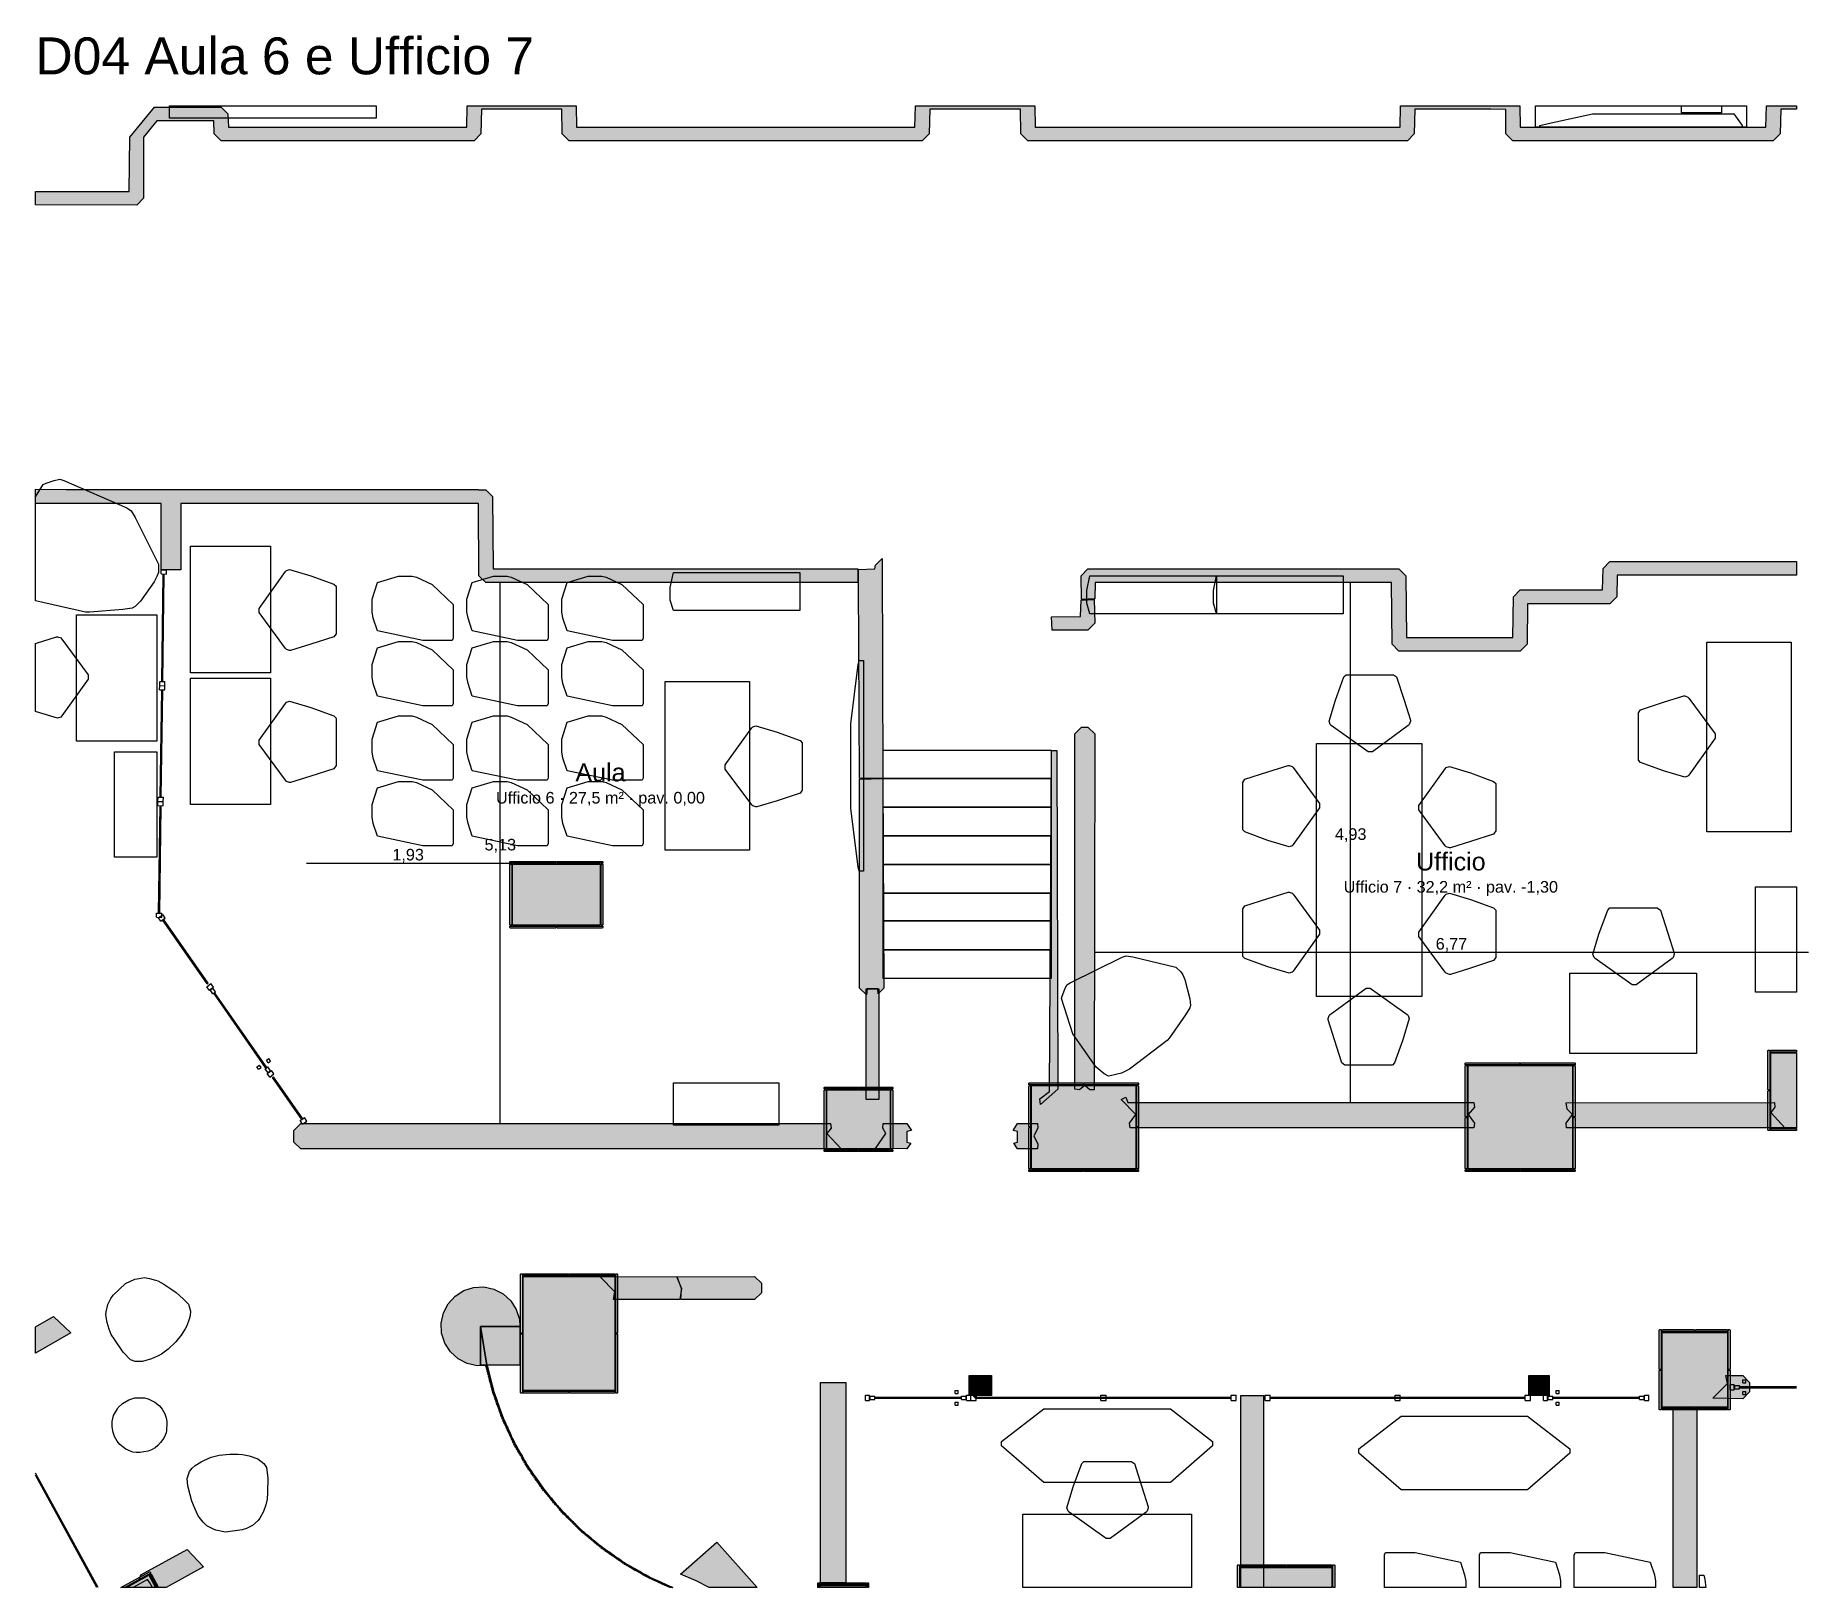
# Model space of a CAD drawing. Header units: millimetres. Extents: x -18533 to 137888, y -83624 to 7694.
# Drawn here: x 111650 to 128464, y -7025 to 7694 of the extents above; entities that cross this region are included whole.
import ezdxf
from ezdxf.enums import TextEntityAlignment as Align

# ---------------------------------------------------------------- set-up
doc = ezdxf.new("R2010")
doc.units = ezdxf.units.MM
for name, color, linetype in [('A-ARREDI', 9, 'Continuous'), ('A-MISURE', 40, 'Continuous'), ('A-MURI-ESISTENTI', 7, 'Continuous'), ('A-MURI-NUOVI', 40, 'Continuous'), ('A-PARETI-VETRATE', 5, 'Continuous'), ('A-PILASTRI', 8, 'Continuous'), ('A-SCALE', 8, 'Continuous'), ('A-TESTI', 7, 'Continuous'), ('A-VETRINE', 4, 'Continuous')]:
    doc.layers.add(name, color=color, linetype=linetype)
doc.styles.add('VISIO', font='arial.ttf')

msp = doc.modelspace()

# ---------------------------------------------------------------- texts
at = {"layer": 'A-MISURE', "style": 'VISIO'}
for s, p in [('4,93', (124122, 120)), ('5,13', (116058, 20)), ('1,93', (115184, -75)), ('6,77', (125078, -920))]:
    msp.add_text(s, height=110, dxfattribs=at).set_placement(p, align=Align.MIDDLE_CENTER)
at = {"layer": 'A-TESTI', "style": 'VISIO'}
msp.add_text('D04 Aula 6 e Ufficio 7', height=350, dxfattribs=at).set_placement((111650, 7325))
for s, height, p in [('Aula', 170, (117008, 705)), ('Ufficio 6 · 27,5 m² · pav. 0,00', 110, (117008, 465)), ('Ufficio', 170, (125072, -140)), ('Ufficio 7 · 32,2 m² · pav. -1,30', 110, (125072, -380))]:
    msp.add_text(s, height=height, dxfattribs=at).set_placement(p, align=Align.MIDDLE_CENTER)

# ---------------------------------------------------------------- hatches: boundary and pattern name
at = {"layer": 'A-MURI-ESISTENTI'}
for points in [[(111650, 6089), (111650, 6215), (112540, 6215), (112545, 6730), (112780, 7015), (113410, 7015), (113475, 6950), (113480, 6825), (115740, 6825), (115744, 7025), (116776, 7025), (116780, 6825), (119990, 6825), (119994, 7025), (121126, 7025), (121130, 6825), (124590, 6825), (124594, 7025), (125726, 7025), (125730, 6825), (128060, 6825), (128064, 7025), (128350, 7025), (128350, 6995), (128200, 6995), (128195, 6760), (128130, 6695), (125660, 6695), (125595, 6760), (125595, 6990), (125450, 6995), (124730, 6995), (124725, 6760), (124660, 6695), (121060, 6695), (120995, 6760), (120990, 6995), (120130, 6995), (120125, 6760), (120060, 6695), (116710, 6695), (116645, 6760), (116640, 6995), (115880, 6995), (115875, 6760), (115810, 6695), (113410, 6695), (113345, 6760), (113340, 6885), (112800, 6885), (112675, 6730), (112675, 6150), (112610, 6085), (111650, 6089)], [(111942, 3389), (112843, 3389), (113030, 3389), (115850, 3389), (115850, 3385), (115920, 3385), (115985, 3320), (115990, 2635), (119450, 2635), (119450, 2505), (115920, 2505), (115855, 2570), (115850, 3255), (113030, 3255), (113030, 2627), (112843, 2627), (112843, 3255), (111650, 3255), (111650, 3390), (111942, 3389)], [(119465, 650), (119455, 2510), (119455, 2630), (119610, 2635), (119615, 2670), (119680, 2735), (119686, 646), (119465, 650)], [(126650, 2575), (126645, 2370), (126580, 2305), (125800, 2305), (125795, 1920), (125730, 1855), (124580, 1855), (124515, 1920), (124510, 2505), (121700, 2505), (121695, 2350), (121570, 2345), (121565, 2570), (121630, 2635), (124580, 2635), (124645, 2570), (124650, 1985), (125660, 1985), (125665, 2370), (125730, 2435), (126510, 2435), (126515, 2640), (126580, 2705), (128350, 2705), (128350, 2575), (126650, 2575)], [(121290, 2055), (121285, 2180), (121560, 2185), (121565, 2340), (121690, 2345), (121695, 2120), (121630, 2055), (121290, 2055)], [(121650, -2305), (121600, -2265), (121550, -2305), (121505, -2300), (121505, 1070), (121570, 1135), (121630, 1135), (121695, 1070), (121690, -2305), (121650, -2305)], [(121175, -2390), (121265, -2320), (121286, 912), (121337, 912), (121345, -2300), (121180, -2445), (121175, -2390)], [(119465, -1340), (119465, 640), (119686, 646), (119695, -1340), (119640, -1395), (119639, -1348), (119538, -1348), (119530, -1405), (119465, -1340)], [(125290, -2665), (122030, -2665), (122025, -2620), (122085, -2540), (121946, -2398), (121990, -2375), (122010, -2425), (125290, -2425), (125295, -2470), (125235, -2540), (125295, -2620), (125290, -2665)], [(128240, -2665), (126170, -2665), (126165, -2620), (126225, -2540), (126175, -2490), (126165, -2430), (128140, -2425), (128145, -2470), (128105, -2520), (128240, -2665)], [(114165, -2865), (114100, -2800), (114100, -2690), (114165, -2625), (119190, -2625), (119195, -2670), (119155, -2720), (119290, -2865), (114165, -2865)], [(119615, -2860), (119713, -2720), (119685, -2670), (119688, -2625), (119912, -2625), (119958, -2690), (119913, -2699), (119913, -2800), (119951, -2810), (119912, -2865), (119615, -2860)], [(120963, -2865), (120929, -2810), (120964, -2800), (120964, -2699), (120923, -2690), (120963, -2625), (121152, -2625), (121155, -2670), (121118, -2740), (121155, -2820), (121152, -2865), (120963, -2865)], [(117130, -4295), (117145, -4220), (117005, -4080), (117730, -4075), (117775, -4190), (117760, -4295), (117130, -4295)], [(111820, -4455), (111985, -4610), (111650, -4801), (111650, -4554), (111820, -4455)], [(127555, -5230), (127695, -5090), (127680, -5015), (127840, -5015), (127905, -5080), (127905, -5170), (127840, -5235), (127555, -5230)], [(112735, -6980), (112713, -6949), (112578, -7025), (112498, -7025), (112630, -6955), (112650, -6905), (113090, -6665), (113245, -6830), (112890, -7025), (112759, -7025), (112735, -6980)]]:
    msp.add_hatch(color=7, dxfattribs=at).paths.add_polyline_path(points)
at = {"layer": 'A-MURI-NUOVI'}
for points in [[(119527, -2398), (119527, -1348), (119647, -1348), (119647, -2398), (119527, -2398)], [(116157, -4305), (116210, -4388), (116240, -4481), (116243, -4548), (115871, -4548), (115871, -4916), (115932, -4916), (115840, -4921), (115744, -4900), (115658, -4856), (115585, -4790), (115532, -4708), (115502, -4614), (115498, -4517), (115518, -4421), (115563, -4334), (115629, -4262), (115711, -4209), (115804, -4179), (115902, -4174), (115997, -4195), (116084, -4240), (116157, -4305)], [(117770, -4295), (117775, -4190), (117735, -4080), (118470, -4075), (118535, -4140), (118535, -4230), (118470, -4295), (117770, -4295)], [(115871, -4548), (116243, -4548), (116243, -4916), (116122, -4916), (116032, -4916), (115932, -4916), (115931, -4915), (115871, -4548)], [(115931, -4915), (115932, -4916), (115871, -4916), (115871, -4548), (115931, -4915)], [(115926, -4924), (115925, -4918), (115932, -4916), (115938, -4940), (115927, -4943), (115922, -4925), (115926, -4924)], [(115932, -4948), (115931, -4942), (115938, -4940), (115944, -4964), (115933, -4966), (115928, -4949), (115932, -4948)], [(115932, -4916), (115962, -5034), (115962, -5034), (115956, -5011), (115950, -4987), (115944, -4964), (115938, -4940), (115932, -4916)], [(115938, -4971), (115937, -4966), (115944, -4964), (115950, -4987), (115939, -4990), (115934, -4972), (115938, -4971)], [(115944, -4995), (115943, -4989), (115950, -4987), (115956, -5011), (115945, -5014), (115941, -4996), (115944, -4995)], [(115951, -5019), (115949, -5013), (115956, -5011), (115962, -5034), (115955, -5036), (115955, -5036), (115951, -5037), (115947, -5020), (115951, -5019)], [(115962, -5035), (115962, -5034), (115962, -5034), (115964, -5042), (115968, -5058), (115957, -5061), (115953, -5043), (115957, -5042), (115955, -5036), (115962, -5035)], [(115955, -5036), (115955, -5036), (115962, -5034), (115962, -5035), (115955, -5036)], [(115962, -5034), (115964, -5042), (115962, -5034), (115962, -5034)], [(115968, -5058), (115964, -5042), (115980, -5105), (115974, -5082), (115968, -5058)], [(120505, -5170), (120505, -5090), (120570, -5015), (120570, -5205), (120540, -5205), (120505, -5170)], [(120505, -5090), (120505, -5015), (120570, -5015), (120505, -5090)], [(120570, -5015), (120717, -5015), (120717, -5205), (120570, -5205), (120570, -5015)], [(126005, -5170), (126005, -5205), (125970, -5205), (125850, -5205), (125810, -5205), (125810, -5015), (126005, -5015), (126005, -5080), (126005, -5170)], [(115963, -5066), (115961, -5060), (115968, -5058), (115974, -5082), (115963, -5084), (115959, -5067), (115963, -5066)], [(115969, -5089), (115967, -5084), (115974, -5082), (115980, -5105), (115973, -5107), (115973, -5107), (115970, -5108), (115965, -5090), (115969, -5089)], [(115980, -5105), (115986, -5129), (115979, -5131), (115979, -5131), (115976, -5132), (115971, -5114), (115975, -5113), (115973, -5107), (115980, -5105)], [(115973, -5107), (115973, -5107), (115980, -5105), (115973, -5107)], [(115986, -5129), (115992, -5153), (115986, -5154), (115986, -5154), (115982, -5155), (115977, -5138), (115981, -5137), (115979, -5131), (115986, -5129)], [(115979, -5131), (115979, -5131), (115986, -5129), (115979, -5131)], [(115992, -5153), (115998, -5176), (115988, -5179), (115983, -5161), (115987, -5160), (115986, -5154), (115992, -5153)], [(115986, -5154), (115986, -5154), (115992, -5153), (115986, -5154)], [(115994, -5184), (115992, -5178), (115999, -5176), (116005, -5194), (116007, -5199), (116001, -5201), (116001, -5201), (115997, -5203), (115991, -5185), (115994, -5184)], [(115999, -5176), (116005, -5194), (115999, -5176), (115999, -5176)], [(116007, -5199), (116015, -5222), (116009, -5224), (116009, -5224), (116005, -5226), (115999, -5208), (116003, -5207), (116001, -5201), (116007, -5199)], [(116001, -5201), (116001, -5201), (116007, -5199), (116001, -5201)], [(116005, -5194), (116018, -5229), (116015, -5222), (116007, -5199), (116005, -5194)], [(119334, -5082), (119334, -6979), (119095, -6979), (119095, -5082), (119334, -5082)], [(120540, -5205), (120505, -5205), (120505, -5170), (120540, -5205)], [(120540, -5205), (120570, -5205), (120570, -5235), (120540, -5205)], [(123080, -5205), (123295, -5205), (123295, -7025), (123080, -7025), (123080, -5205)], [(116015, -5222), (116018, -5229), (116023, -5245), (116017, -5247), (116017, -5247), (116013, -5249), (116007, -5231), (116011, -5230), (116009, -5224), (116015, -5222)], [(116009, -5224), (116009, -5224), (116015, -5222), (116009, -5224)], [(116023, -5245), (116032, -5268), (116025, -5270), (116025, -5270), (116021, -5272), (116015, -5254), (116019, -5253), (116017, -5247), (116023, -5245)], [(116017, -5247), (116017, -5247), (116023, -5245), (116023, -5245), (116017, -5247)], [(116024, -5245), (116023, -5245), (116018, -5229), (116024, -5245)], [(116024, -5245), (116032, -5268), (116032, -5268), (116023, -5245), (116024, -5245)], [(116023, -5245), (116023, -5245), (116024, -5245), (116023, -5245)], [(116027, -5276), (116025, -5270), (116032, -5268), (116040, -5291), (116033, -5293), (116033, -5293), (116029, -5295), (116023, -5277), (116027, -5276)], [(116032, -5268), (116032, -5268), (116025, -5270), (116025, -5270), (116032, -5268)], [(116040, -5291), (116040, -5291), (116032, -5268), (116032, -5268), (116040, -5291)], [(116032, -5268), (116032, -5268), (116032, -5268), (116032, -5268)], [(116040, -5291), (116047, -5312), (116048, -5314), (116041, -5316), (116041, -5317), (116038, -5318), (116032, -5300), (116035, -5299), (116033, -5293), (116040, -5291)], [(116033, -5293), (116033, -5293), (116040, -5291), (116040, -5291), (116033, -5293)], [(116040, -5291), (116047, -5312), (116040, -5291), (116040, -5291)], [(116040, -5291), (116040, -5291), (116040, -5291), (116040, -5291)], [(116048, -5314), (116056, -5337), (116046, -5340), (116040, -5323), (116043, -5322), (116041, -5317), (116048, -5314)], [(116041, -5317), (116041, -5316), (116048, -5314), (116041, -5317)], [(116047, -5312), (116079, -5400), (116072, -5383), (116064, -5360), (116056, -5337), (116048, -5314), (116047, -5312)], [(116052, -5345), (116050, -5339), (116056, -5337), (116064, -5360), (116058, -5362), (116058, -5362), (116054, -5364), (116048, -5346), (116052, -5345)], [(116064, -5360), (116072, -5383), (116062, -5386), (116056, -5369), (116060, -5368), (116058, -5362), (116064, -5360)], [(116058, -5362), (116058, -5362), (116064, -5360), (116058, -5362)], [(127180, -5335), (127405, -5340), (127405, -7025), (127180, -7025), (127180, -5335)], [(116068, -5391), (116066, -5385), (116072, -5383), (116079, -5400), (116081, -5406), (116070, -5409), (116064, -5392), (116068, -5391)], [(116076, -5414), (116074, -5408), (116081, -5406), (116084, -5415), (116085, -5416), (116089, -5429), (116087, -5430), (116078, -5432), (116072, -5415), (116076, -5414)], [(116081, -5406), (116079, -5400), (116081, -5406), (116081, -5406)], [(116081, -5406), (116085, -5416), (116084, -5415), (116081, -5406), (116081, -5406)], [(116081, -5406), (116081, -5406), (116081, -5406), (116081, -5406)], [(116094, -5453), (116090, -5455), (116082, -5438), (116086, -5437), (116084, -5431), (116087, -5430), (116089, -5429), (116089, -5429), (116090, -5428), (116096, -5441), (116100, -5450), (116094, -5453)], [(116085, -5416), (116090, -5428), (116089, -5429), (116085, -5416)], [(116087, -5430), (116089, -5429), (116089, -5429), (116087, -5430)], [(116090, -5428), (116096, -5441), (116090, -5428), (116090, -5428)], [(116096, -5459), (116094, -5453), (116100, -5450), (116110, -5472), (116104, -5475), (116100, -5477), (116093, -5460), (116096, -5459)], [(116100, -5450), (116096, -5441), (116128, -5510), (116120, -5495), (116110, -5472), (116100, -5450)], [(116110, -5472), (116120, -5495), (116110, -5499), (116103, -5483), (116106, -5481), (116104, -5475), (116110, -5472)], [(116117, -5503), (116114, -5498), (116120, -5495), (116128, -5510), (116131, -5517), (116121, -5521), (116113, -5505), (116117, -5503)], [(116127, -5525), (116124, -5520), (116131, -5517), (116141, -5539), (116134, -5542), (116134, -5542), (116131, -5544), (116123, -5527), (116127, -5525)], [(116131, -5517), (116128, -5510), (116131, -5517), (116131, -5517)], [(116131, -5517), (116141, -5539), (116141, -5539), (116131, -5517), (116131, -5517)], [(116131, -5517), (116131, -5517), (116131, -5517), (116131, -5517)], [(116141, -5539), (116151, -5561), (116145, -5564), (116141, -5566), (116133, -5549), (116137, -5547), (116134, -5542), (116141, -5539)], [(116134, -5542), (116134, -5542), (116141, -5539), (116141, -5539), (116134, -5542)], [(116141, -5539), (116151, -5561), (116151, -5561), (116141, -5539), (116141, -5539)], [(116141, -5539), (116141, -5539), (116141, -5539), (116141, -5539)], [(116155, -5586), (116151, -5588), (116144, -5571), (116147, -5570), (116145, -5564), (116151, -5561), (116161, -5583), (116155, -5586)], [(116161, -5583), (116151, -5561), (116151, -5561), (116161, -5583), (116161, -5583)], [(116157, -5592), (116155, -5586), (116161, -5583), (116162, -5586), (116171, -5605), (116165, -5608), (116165, -5608), (116161, -5610), (116154, -5593), (116157, -5592)], [(116161, -5583), (116162, -5586), (116161, -5583), (116161, -5583)], [(116162, -5586), (116171, -5606), (116171, -5605), (116171, -5605), (116162, -5586)], [(116171, -5606), (116171, -5605), (116171, -5605), (116171, -5606), (116182, -5628), (116175, -5630), (116175, -5631), (116172, -5632), (116164, -5616), (116168, -5614), (116165, -5608), (116171, -5606)], [(116165, -5608), (116165, -5608), (116171, -5605), (116171, -5606), (116165, -5608)], [(116182, -5628), (116182, -5628), (116171, -5606), (116182, -5628)], [(116182, -5628), (116192, -5650), (116182, -5654), (116174, -5638), (116178, -5636), (116175, -5631), (116182, -5628)], [(116175, -5631), (116175, -5630), (116182, -5628), (116182, -5628), (116175, -5631)], [(116182, -5628), (116192, -5650), (116192, -5650), (116182, -5628), (116182, -5628)], [(116182, -5628), (116182, -5628), (116182, -5628), (116182, -5628)], [(116188, -5658), (116185, -5653), (116192, -5650), (116193, -5653), (116195, -5656), (116202, -5672), (116197, -5674), (116192, -5676), (116184, -5660), (116188, -5658)], [(116192, -5650), (116195, -5656), (116193, -5653), (116192, -5650), (116192, -5650)], [(116192, -5650), (116192, -5650), (116192, -5650), (116192, -5650)], [(116195, -5656), (116206, -5676), (116203, -5671), (116202, -5672), (116195, -5656)], [(116202, -5672), (116202, -5672), (116203, -5671), (116206, -5676), (116215, -5692), (116206, -5698), (116197, -5682), (116200, -5680), (116197, -5674), (116202, -5672)], [(116197, -5674), (116202, -5672), (116202, -5672), (116197, -5674)], [(116215, -5692), (116206, -5676), (116216, -5692), (116215, -5692)], [(116212, -5701), (116210, -5696), (116215, -5692), (116227, -5713), (116218, -5719), (116209, -5703), (116212, -5701)], [(116216, -5692), (116228, -5713), (116227, -5713), (116215, -5692), (116216, -5692)], [(116215, -5692), (116215, -5692), (116216, -5692), (116215, -5692)], [(116225, -5722), (116222, -5717), (116227, -5713), (116239, -5734), (116230, -5740), (116221, -5724), (116225, -5722)], [(116228, -5713), (116240, -5734), (116239, -5734), (116227, -5713), (116228, -5713)], [(116228, -5713), (116227, -5713), (116227, -5713), (116228, -5713)], [(116246, -5759), (116242, -5761), (116233, -5745), (116237, -5743), (116234, -5738), (116239, -5734), (116252, -5756), (116246, -5759)], [(116252, -5756), (116239, -5734), (116240, -5734), (116252, -5756), (116252, -5756)], [(116240, -5734), (116239, -5734), (116239, -5734), (116240, -5734)], [(116258, -5780), (116254, -5782), (116245, -5766), (116249, -5764), (116246, -5759), (116252, -5756), (116264, -5777), (116258, -5780)], [(116264, -5777), (116252, -5756), (116252, -5756), (116264, -5777), (116264, -5777)], [(116261, -5786), (116258, -5780), (116264, -5777), (116276, -5798), (116270, -5802), (116267, -5804), (116258, -5788), (116261, -5786)], [(116264, -5777), (116276, -5798), (116276, -5798), (116264, -5777), (116264, -5777)], [(116276, -5798), (116288, -5819), (116282, -5823), (116279, -5825), (116270, -5809), (116273, -5807), (116270, -5802), (116276, -5798)], [(116276, -5798), (116288, -5819), (116288, -5819), (116276, -5798), (116276, -5798)], [(116285, -5828), (116282, -5823), (116288, -5819), (116300, -5840), (116294, -5844), (116291, -5846), (116282, -5830), (116285, -5828)], [(116288, -5819), (116300, -5840), (116300, -5840), (116288, -5819), (116288, -5819)], [(116300, -5840), (116308, -5855), (116312, -5862), (116306, -5865), (116306, -5865), (116303, -5867), (116294, -5851), (116297, -5849), (116294, -5844), (116300, -5840)], [(116300, -5840), (116308, -5855), (116300, -5840), (116300, -5840)], [(116319, -5886), (116315, -5888), (116306, -5872), (116309, -5870), (116306, -5865), (116312, -5862), (116314, -5865), (116323, -5881), (116324, -5883), (116319, -5886)], [(116306, -5865), (116306, -5865), (116312, -5862), (116306, -5865)], [(116308, -5855), (116314, -5865), (116312, -5862), (116308, -5855)], [(116324, -5883), (116323, -5881), (116314, -5865), (116325, -5882), (116324, -5883)], [(116322, -5892), (116319, -5886), (116325, -5883), (116338, -5903), (116333, -5906), (116333, -5906), (116330, -5909), (116319, -5894), (116322, -5892)], [(116324, -5883), (116325, -5883), (116319, -5886), (116324, -5883)], [(116325, -5882), (116325, -5883), (116325, -5883), (116324, -5883), (116325, -5882)], [(116325, -5882), (116339, -5902), (116338, -5903), (116325, -5883), (116325, -5883), (116325, -5882), (116325, -5882)], [(116347, -5926), (116347, -5926), (116344, -5929), (116333, -5914), (116336, -5912), (116333, -5906), (116338, -5903), (116352, -5923), (116347, -5926)], [(116333, -5906), (116333, -5906), (116338, -5903), (116338, -5903), (116333, -5906)], [(116352, -5923), (116338, -5903), (116339, -5902), (116353, -5922), (116352, -5923)], [(116338, -5903), (116338, -5903), (116339, -5902), (116338, -5903)], [(116350, -5932), (116347, -5926), (116352, -5923), (116366, -5943), (116361, -5946), (116361, -5946), (116358, -5949), (116347, -5934), (116350, -5932)], [(116352, -5923), (116352, -5923), (116347, -5926), (116347, -5926), (116352, -5923)], [(116367, -5942), (116366, -5943), (116352, -5923), (116353, -5922), (116367, -5942)], [(116353, -5922), (116352, -5923), (116352, -5923), (116353, -5922)], [(116366, -5943), (116380, -5962), (116375, -5966), (116375, -5966), (116372, -5969), (116361, -5954), (116364, -5952), (116361, -5946), (116366, -5943)], [(116361, -5946), (116361, -5946), (116366, -5943), (116366, -5943), (116361, -5946)], [(116367, -5942), (116380, -5962), (116380, -5962), (116366, -5943), (116367, -5942)], [(116366, -5943), (116366, -5943), (116367, -5942), (116366, -5943)], [(116380, -5962), (116394, -5982), (116389, -5986), (116389, -5986), (116386, -5989), (116375, -5974), (116378, -5972), (116375, -5966), (116380, -5962)], [(116375, -5966), (116375, -5966), (116380, -5962), (116380, -5962), (116375, -5966)], [(116380, -5962), (116394, -5982), (116394, -5982), (116380, -5962), (116380, -5962)], [(116380, -5962), (116380, -5962), (116380, -5962), (116380, -5962)], [(116394, -5982), (116408, -6002), (116399, -6009), (116389, -5994), (116392, -5992), (116389, -5986), (116394, -5982)], [(116389, -5986), (116389, -5986), (116394, -5982), (116394, -5982), (116389, -5986)], [(116394, -5982), (116408, -6002), (116408, -6002), (116394, -5982), (116394, -5982)], [(116394, -5982), (116394, -5982), (116394, -5982), (116394, -5982)], [(116406, -6012), (116403, -6006), (116408, -6002), (116422, -6022), (116413, -6029), (116403, -6014), (116406, -6012)], [(116408, -6002), (116422, -6022), (116422, -6022), (116408, -6002), (116408, -6002)], [(116408, -6002), (116408, -6002), (116408, -6002), (116408, -6002)], [(116420, -6032), (116417, -6026), (116422, -6022), (116436, -6042), (116427, -6049), (116417, -6034), (116420, -6032)], [(116422, -6022), (116436, -6042), (116436, -6042), (116422, -6022), (116422, -6022)], [(116422, -6022), (116422, -6022), (116422, -6022), (116422, -6022)], [(116434, -6051), (116431, -6046), (116436, -6042), (116450, -6062), (116444, -6066), (116444, -6066), (116441, -6069), (116431, -6054), (116434, -6051)], [(116436, -6042), (116450, -6062), (116450, -6062), (116436, -6042), (116436, -6042)], [(116436, -6042), (116436, -6042), (116436, -6042), (116436, -6042)], [(116450, -6062), (116463, -6082), (116458, -6086), (116458, -6086), (116455, -6089), (116445, -6074), (116448, -6071), (116444, -6066), (116450, -6062)], [(116444, -6066), (116444, -6066), (116450, -6062), (116450, -6062), (116444, -6066)], [(116450, -6062), (116464, -6082), (116463, -6082), (116450, -6062), (116450, -6062)], [(116450, -6062), (116450, -6062), (116450, -6062), (116450, -6062)], [(116462, -6091), (116458, -6086), (116464, -6082), (116473, -6096), (116478, -6102), (116478, -6102), (116469, -6109), (116459, -6094), (116462, -6091)], [(116463, -6082), (116464, -6082), (116458, -6086), (116458, -6086), (116463, -6082)], [(116464, -6082), (116464, -6082), (116463, -6082), (116464, -6082)], [(116478, -6102), (116473, -6096), (116464, -6082), (116464, -6082), (116478, -6102)], [(116477, -6111), (116473, -6106), (116478, -6102), (116492, -6119), (116494, -6121), (116489, -6125), (116489, -6125), (116486, -6128), (116474, -6114), (116477, -6111)], [(116479, -6102), (116492, -6119), (116478, -6102), (116479, -6102)], [(116494, -6121), (116497, -6124), (116510, -6139), (116502, -6146), (116490, -6132), (116493, -6130), (116489, -6125), (116494, -6121)], [(116489, -6125), (116489, -6125), (116494, -6121), (116489, -6125)], [(116492, -6119), (116497, -6124), (116494, -6121), (116492, -6119)], [(116510, -6139), (116497, -6124), (116510, -6139), (116510, -6139)], [(116509, -6148), (116505, -6144), (116510, -6139), (116526, -6158), (116520, -6162), (116520, -6162), (116517, -6165), (116506, -6151), (116509, -6148)], [(116510, -6139), (116526, -6158), (116526, -6158), (116510, -6139), (116510, -6139)], [(116510, -6139), (116510, -6139), (116510, -6139), (116510, -6139)], [(116526, -6158), (116542, -6177), (116536, -6181), (116536, -6181), (116533, -6184), (116521, -6170), (116524, -6167), (116520, -6162), (116526, -6158)], [(116520, -6162), (116520, -6162), (116526, -6158), (116526, -6158), (116520, -6162)], [(116526, -6158), (116542, -6177), (116542, -6177), (116526, -6158), (116526, -6158)], [(116526, -6158), (116526, -6158), (116526, -6158), (116526, -6158)], [(116540, -6186), (116536, -6181), (116542, -6177), (116557, -6195), (116549, -6202), (116537, -6188), (116540, -6186)], [(116542, -6177), (116542, -6177), (116536, -6181), (116536, -6181), (116542, -6177)], [(116557, -6195), (116542, -6177), (116542, -6177), (116557, -6195), (116557, -6195)], [(116542, -6177), (116542, -6177), (116542, -6177), (116542, -6177)], [(116556, -6204), (116552, -6200), (116557, -6195), (116573, -6214), (116564, -6221), (116553, -6207), (116556, -6204)], [(116557, -6195), (116573, -6214), (116573, -6214), (116557, -6195), (116557, -6195)], [(116557, -6195), (116557, -6195), (116557, -6195), (116557, -6195)], [(116583, -6237), (116583, -6237), (116580, -6240), (116568, -6226), (116571, -6223), (116568, -6218), (116573, -6214), (116589, -6233), (116583, -6237)], [(116589, -6233), (116573, -6214), (116573, -6214), (116589, -6233), (116589, -6233)], [(116573, -6214), (116573, -6214), (116573, -6214), (116573, -6214)], [(116587, -6242), (116583, -6237), (116589, -6233), (116604, -6251), (116596, -6258), (116584, -6244), (116587, -6242)], [(116589, -6233), (116589, -6233), (116583, -6237), (116583, -6237), (116589, -6233)], [(116604, -6251), (116589, -6233), (116589, -6233), (116604, -6251), (116604, -6251)], [(116589, -6233), (116589, -6233), (116589, -6233), (116589, -6233)], [(116603, -6260), (116599, -6256), (116604, -6251), (116611, -6260), (116620, -6270), (116615, -6274), (116615, -6274), (116612, -6277), (116600, -6263), (116603, -6260)], [(116604, -6251), (116611, -6260), (116604, -6251), (116604, -6251)], [(116604, -6251), (116604, -6251), (116604, -6251), (116604, -6251)], [(116611, -6260), (116642, -6296), (116729, -6383), (116721, -6375), (116704, -6358), (116687, -6341), (116670, -6324), (116652, -6306), (116651, -6307), (116636, -6289), (116620, -6270), (116611, -6260)], [(116620, -6270), (116636, -6289), (116630, -6293), (116630, -6293), (116627, -6296), (116615, -6282), (116618, -6279), (116615, -6274), (116620, -6270)], [(116615, -6274), (116615, -6274), (116620, -6270), (116615, -6274)], [(116636, -6289), (116651, -6307), (116643, -6314), (116631, -6300), (116634, -6298), (116630, -6293), (116636, -6289)], [(116630, -6293), (116630, -6293), (116636, -6289), (116630, -6293)], [(116652, -6316), (116647, -6311), (116651, -6307), (116652, -6306), (116670, -6324), (116665, -6328), (116665, -6328), (116662, -6331), (116649, -6318), (116652, -6316)], [(116670, -6324), (116687, -6341), (116682, -6346), (116679, -6349), (116666, -6336), (116669, -6333), (116665, -6328), (116670, -6324)], [(116665, -6328), (116665, -6328), (116670, -6324), (116665, -6328)], [(116686, -6350), (116682, -6346), (116687, -6341), (116704, -6358), (116699, -6363), (116696, -6366), (116683, -6353), (116686, -6350)], [(116704, -6358), (116721, -6375), (116716, -6380), (116716, -6380), (116714, -6383), (116701, -6370), (116704, -6367), (116699, -6363), (116704, -6358)], [(116734, -6397), (116731, -6400), (116718, -6387), (116721, -6384), (116716, -6380), (116721, -6375), (116729, -6383), (116739, -6392), (116734, -6397)], [(116721, -6375), (116716, -6380), (116716, -6380), (116721, -6375)], [(116739, -6392), (116729, -6383), (116739, -6392), (116739, -6392)], [(116738, -6402), (116734, -6397), (116739, -6392), (116746, -6400), (116756, -6410), (116751, -6414), (116751, -6414), (116748, -6417), (116735, -6404), (116738, -6402)], [(116739, -6392), (116746, -6400), (116739, -6392), (116739, -6392)], [(116746, -6400), (116787, -6440), (116773, -6427), (116756, -6410), (116746, -6400)], [(116756, -6410), (116773, -6427), (116768, -6432), (116766, -6434), (116752, -6422), (116755, -6419), (116751, -6414), (116756, -6410)], [(116751, -6414), (116751, -6414), (116756, -6410), (116751, -6414)], [(116773, -6436), (116768, -6432), (116773, -6427), (116787, -6440), (116791, -6444), (116791, -6444), (116790, -6444), (116786, -6449), (116783, -6452), (116770, -6439), (116773, -6436)], [(116791, -6444), (116806, -6459), (116808, -6461), (116803, -6466), (116800, -6469), (116787, -6456), (116790, -6453), (116786, -6449), (116791, -6444)], [(116786, -6449), (116790, -6444), (116791, -6444), (116786, -6449)], [(116791, -6444), (116787, -6440), (116791, -6444), (116791, -6444)], [(116791, -6444), (116806, -6459), (116791, -6444), (116791, -6444)], [(116808, -6461), (116825, -6478), (116820, -6483), (116817, -6486), (116804, -6473), (116807, -6470), (116803, -6466), (116808, -6461)], [(116808, -6461), (116806, -6459), (116808, -6461), (116808, -6461)], [(116808, -6461), (116825, -6478), (116825, -6478), (116808, -6461), (116808, -6461)], [(116825, -6478), (116825, -6478), (116842, -6496), (116835, -6503), (116822, -6490), (116824, -6488), (116820, -6483), (116825, -6478)], [(116825, -6478), (116825, -6478), (116825, -6478), (116825, -6478)], [(116844, -6503), (116839, -6500), (116844, -6494), (116849, -6498), (116862, -6510), (116855, -6518), (116841, -6506), (116844, -6503)], [(116844, -6494), (116849, -6498), (116844, -6494), (116844, -6494)], [(116849, -6498), (116880, -6524), (116862, -6510), (116849, -6498)], [(116863, -6519), (116858, -6515), (116862, -6510), (116880, -6524), (116881, -6525), (116874, -6534), (116860, -6522), (116863, -6519)], [(116895, -6546), (116895, -6546), (116893, -6549), (116879, -6538), (116881, -6534), (116877, -6531), (116881, -6525), (116884, -6528), (116900, -6541), (116895, -6546)], [(116881, -6525), (116880, -6524), (116881, -6525), (116881, -6525)], [(116881, -6525), (116884, -6528), (116881, -6525), (116881, -6525)], [(116881, -6525), (116881, -6525), (116881, -6525), (116881, -6525)], [(116900, -6541), (116884, -6528), (116904, -6544), (116900, -6541)], [(116900, -6550), (116895, -6546), (116900, -6541), (116904, -6544), (116919, -6556), (116914, -6562), (116914, -6562), (116912, -6565), (116898, -6553), (116900, -6550)], [(116900, -6541), (116895, -6546), (116895, -6546), (116900, -6541)], [(116919, -6556), (116919, -6556), (116904, -6544), (116919, -6556)], [(116919, -6556), (116929, -6565), (116937, -6572), (116930, -6580), (116916, -6569), (116919, -6566), (116914, -6562), (116919, -6556)], [(116914, -6562), (116914, -6562), (116919, -6556), (116919, -6556), (116914, -6562)], [(116919, -6556), (116929, -6565), (116919, -6556), (116919, -6556)], [(116919, -6556), (116919, -6556), (116919, -6556), (116919, -6556)], [(116929, -6565), (116972, -6600), (116956, -6588), (116937, -6572), (116929, -6565)], [(116938, -6581), (116933, -6577), (116937, -6572), (116956, -6588), (116949, -6596), (116935, -6584), (116938, -6581)], [(116956, -6597), (116952, -6593), (116956, -6588), (116972, -6600), (116975, -6603), (116970, -6608), (116971, -6609), (116968, -6612), (116954, -6600), (116956, -6597)], [(116971, -6609), (116970, -6608), (116975, -6603), (116975, -6603), (116971, -6609)], [(116975, -6603), (116987, -6613), (116994, -6619), (116989, -6624), (116989, -6624), (116987, -6627), (116973, -6616), (116975, -6612), (116971, -6609), (116975, -6603)], [(116975, -6603), (116975, -6603), (116972, -6600), (116975, -6603)], [(116975, -6603), (116987, -6613), (116975, -6603), (116975, -6603)], [(116975, -6603), (116975, -6603), (116975, -6603), (116975, -6603)], [(116994, -6619), (116987, -6613), (117029, -6648), (117063, -6671), (117051, -6664), (117031, -6650), (117012, -6634), (116994, -6619)], [(116994, -6628), (116989, -6624), (116994, -6619), (117012, -6634), (117005, -6643), (116991, -6631), (116994, -6628)], [(116994, -6619), (116989, -6624), (116989, -6624), (116994, -6619)], [(117013, -6644), (117008, -6640), (117012, -6634), (117031, -6650), (117024, -6658), (117010, -6647), (117013, -6644)], [(117047, -6669), (117047, -6669), (117045, -6673), (117030, -6662), (117032, -6659), (117027, -6655), (117031, -6650), (117051, -6664), (117047, -6669)], [(117052, -6673), (117047, -6669), (117051, -6664), (117063, -6671), (117072, -6677), (117065, -6686), (117050, -6676), (117052, -6673)], [(117051, -6664), (117047, -6669), (117047, -6669), (117051, -6664)], [(117072, -6677), (117063, -6671), (117072, -6677), (117072, -6677)], [(117072, -6687), (117068, -6683), (117072, -6677), (117092, -6691), (117085, -6700), (117070, -6690), (117072, -6687)], [(117072, -6677), (117092, -6691), (117092, -6691), (117072, -6677), (117072, -6677)], [(117072, -6677), (117072, -6677), (117072, -6677), (117072, -6677)], [(117093, -6700), (117088, -6697), (117092, -6691), (117112, -6705), (117105, -6714), (117090, -6704), (117093, -6700)], [(117092, -6691), (117112, -6705), (117112, -6705), (117092, -6691), (117092, -6691)], [(117092, -6691), (117092, -6691), (117092, -6691), (117092, -6691)], [(117113, -6714), (117108, -6711), (117112, -6705), (117132, -6719), (117125, -6728), (117110, -6718), (117113, -6714)], [(117112, -6705), (117132, -6719), (117132, -6719), (117112, -6705), (117112, -6705)], [(117112, -6705), (117112, -6705), (117112, -6705), (117112, -6705)], [(117148, -6738), (117148, -6738), (117146, -6742), (117130, -6731), (117133, -6728), (117128, -6725), (117132, -6719), (117137, -6722), (117152, -6733), (117148, -6738)], [(117132, -6719), (117137, -6722), (117132, -6719), (117132, -6719)], [(117132, -6719), (117132, -6719), (117132, -6719), (117132, -6719)], [(117152, -6733), (117137, -6722), (117172, -6746), (117172, -6747), (117152, -6733)], [(117914, -6962), (117768, -6898), (118110, -6594), (118493, -7025), (118038, -7025), (117914, -6962)], [(117153, -6742), (117148, -6738), (117152, -6733), (117172, -6747), (117168, -6752), (117168, -6752), (117166, -6756), (117150, -6745), (117153, -6742)], [(117152, -6733), (117148, -6738), (117148, -6738), (117152, -6733)], [(117188, -6766), (117188, -6766), (117186, -6770), (117171, -6759), (117173, -6756), (117168, -6752), (117172, -6747), (117172, -6747), (117172, -6746), (117192, -6760), (117188, -6766)], [(117168, -6752), (117168, -6752), (117172, -6747), (117172, -6747), (117168, -6752)], [(117192, -6760), (117172, -6746), (117172, -6746), (117192, -6760), (117192, -6760)], [(117208, -6780), (117206, -6783), (117191, -6773), (117193, -6770), (117188, -6766), (117192, -6760), (117212, -6774), (117208, -6780)], [(117192, -6760), (117192, -6760), (117188, -6766), (117188, -6766), (117192, -6760)], [(117212, -6774), (117192, -6760), (117192, -6760), (117212, -6774), (117212, -6774)], [(117192, -6760), (117192, -6760), (117192, -6760), (117192, -6760)], [(117228, -6794), (117226, -6797), (117211, -6787), (117213, -6783), (117208, -6780), (117212, -6774), (117232, -6788), (117228, -6794)], [(117232, -6788), (117212, -6774), (117212, -6774), (117232, -6788), (117232, -6788)], [(117233, -6797), (117228, -6794), (117232, -6788), (117235, -6790), (117252, -6802), (117250, -6805), (117246, -6811), (117231, -6801), (117233, -6797)], [(117232, -6788), (117235, -6790), (117232, -6788), (117232, -6788)], [(117235, -6790), (117245, -6797), (117254, -6802), (117252, -6801), (117252, -6802), (117235, -6790)], [(117252, -6802), (117252, -6802), (117252, -6801), (117254, -6802), (117274, -6813), (117270, -6819), (117270, -6819), (117268, -6823), (117252, -6814), (117254, -6810), (117249, -6807), (117250, -6805), (117252, -6802)], [(117250, -6805), (117252, -6802), (117252, -6802), (117250, -6805)], [(117274, -6813), (117254, -6802), (117274, -6813), (117274, -6813)], [(117292, -6831), (117290, -6835), (117274, -6826), (117276, -6822), (117270, -6819), (117274, -6813), (117295, -6825), (117292, -6831)], [(117274, -6813), (117274, -6813), (117270, -6819), (117270, -6819), (117274, -6813)], [(117295, -6825), (117274, -6813), (117274, -6813), (117295, -6825), (117295, -6825)], [(117274, -6813), (117274, -6813), (117274, -6813), (117274, -6813)], [(117297, -6834), (117292, -6831), (117295, -6825), (117316, -6837), (117313, -6843), (117311, -6847), (117295, -6838), (117297, -6834)], [(117295, -6825), (117316, -6837), (117316, -6837), (117295, -6825), (117295, -6825)], [(117316, -6837), (117337, -6849), (117334, -6855), (117332, -6859), (117316, -6850), (117318, -6846), (117313, -6843), (117316, -6837)], [(117316, -6837), (117337, -6849), (117337, -6849), (117316, -6837), (117316, -6837)], [(117355, -6867), (117355, -6867), (117353, -6871), (117337, -6862), (117339, -6858), (117334, -6855), (117337, -6849), (117359, -6861), (117355, -6867)], [(117359, -6861), (117337, -6849), (117337, -6849), (117359, -6861), (117359, -6861)], [(117376, -6879), (117376, -6879), (117374, -6883), (117358, -6874), (117360, -6870), (117355, -6867), (117359, -6861), (117380, -6873), (117376, -6879)], [(117359, -6861), (117359, -6861), (117355, -6867), (117355, -6867), (117359, -6861)], [(117380, -6873), (117359, -6861), (117359, -6861), (117380, -6873), (117380, -6873)], [(117359, -6861), (117359, -6861), (117359, -6861), (117359, -6861)], [(117382, -6882), (117376, -6879), (117380, -6873), (117401, -6885), (117398, -6891), (117396, -6895), (117380, -6886), (117382, -6882)], [(117380, -6873), (117380, -6873), (117376, -6879), (117376, -6879), (117380, -6873)], [(117401, -6885), (117380, -6873), (117380, -6873), (117401, -6885), (117401, -6885)], [(117380, -6873), (117380, -6873), (117380, -6873), (117380, -6873)], [(117419, -6903), (117417, -6907), (117401, -6898), (117403, -6894), (117398, -6891), (117401, -6885), (117422, -6897), (117419, -6903)], [(117422, -6897), (117401, -6885), (117401, -6885), (117422, -6897), (117422, -6897)], [(117424, -6906), (117419, -6903), (117422, -6897), (117444, -6909), (117440, -6915), (117440, -6915), (117438, -6919), (117422, -6910), (117424, -6906)], [(117422, -6897), (117444, -6909), (117444, -6909), (117422, -6897), (117422, -6897)], [(117444, -6909), (117465, -6921), (117461, -6927), (117461, -6927), (117459, -6931), (117443, -6922), (117445, -6918), (117440, -6915), (117444, -6909)], [(117440, -6915), (117440, -6915), (117444, -6909), (117444, -6909), (117440, -6915)], [(117444, -6909), (117465, -6921), (117465, -6921), (117444, -6909), (117444, -6909)], [(117444, -6909), (117444, -6909), (117444, -6909), (117444, -6909)], [(117467, -6930), (117461, -6927), (117465, -6921), (117473, -6926), (117477, -6928), (117486, -6933), (117480, -6943), (117465, -6934), (117467, -6930)], [(117465, -6921), (117465, -6921), (117461, -6927), (117461, -6927), (117465, -6921)], [(117477, -6928), (117473, -6926), (117465, -6921), (117465, -6921), (117477, -6928)], [(117465, -6921), (117465, -6921), (117465, -6921), (117465, -6921)], [(117489, -6941), (117484, -6938), (117487, -6932), (117509, -6942), (117506, -6948), (117504, -6952), (117488, -6944), (117489, -6941)], [(117487, -6932), (117509, -6942), (117509, -6942), (117487, -6932), (117487, -6932)], [(117509, -6942), (117531, -6952), (117528, -6958), (117526, -6962), (117510, -6954), (117511, -6951), (117506, -6948), (117509, -6942)], [(117509, -6942), (117531, -6952), (117531, -6952), (117509, -6942), (117509, -6942)], [(117550, -6968), (117550, -6968), (117549, -6972), (117532, -6965), (117534, -6961), (117528, -6958), (117531, -6952), (117553, -6962), (117550, -6968)], [(117553, -6962), (117531, -6952), (117531, -6952), (117553, -6962), (117553, -6962)], [(117556, -6971), (117550, -6968), (117553, -6962), (117575, -6972), (117572, -6978), (117572, -6978), (117571, -6982), (117554, -6975), (117556, -6971)], [(117553, -6962), (117553, -6962), (117550, -6968), (117550, -6968), (117553, -6962)], [(117575, -6972), (117575, -6972), (117553, -6962), (117553, -6962), (117575, -6972)], [(117553, -6962), (117553, -6962), (117553, -6962), (117553, -6962)], [(117575, -6972), (117598, -6982), (117593, -6992), (117576, -6985), (117578, -6981), (117572, -6978), (117575, -6972)], [(117572, -6978), (117572, -6978), (117575, -6972), (117575, -6972), (117572, -6978)], [(117575, -6972), (117598, -6982), (117598, -6982), (117575, -6972), (117575, -6972)], [(117575, -6972), (117575, -6972), (117575, -6972), (117575, -6972)], [(117600, -6991), (117595, -6989), (117598, -6982), (117620, -6992), (117615, -7002), (117599, -6995), (117600, -6991)], [(117598, -6982), (117620, -6992), (117620, -6992), (117598, -6982), (117598, -6982)], [(117598, -6982), (117598, -6982), (117598, -6982), (117598, -6982)], [(117639, -7009), (117639, -7009), (117638, -7012), (117621, -7005), (117622, -7001), (117617, -6999), (117620, -6992), (117642, -7002), (117639, -7009)], [(117642, -7002), (117620, -6992), (117620, -6992), (117642, -7002), (117642, -7002)], [(117620, -6992), (117620, -6992), (117620, -6992), (117620, -6992)], [(117645, -7011), (117639, -7009), (117642, -7002), (117664, -7012), (117661, -7019), (117661, -7019), (117660, -7022), (117643, -7015), (117645, -7011)], [(117642, -7002), (117642, -7002), (117639, -7009), (117639, -7009), (117642, -7002)], [(117664, -7012), (117664, -7012), (117642, -7002), (117642, -7002), (117664, -7012)], [(117642, -7002), (117642, -7002), (117642, -7002), (117642, -7002)], [(117664, -7012), (117686, -7022), (117685, -7025), (117665, -7025), (117667, -7021), (117661, -7019), (117664, -7012)], [(117661, -7019), (117661, -7019), (117664, -7012), (117664, -7012), (117661, -7019)], [(117664, -7012), (117686, -7022), (117686, -7022), (117664, -7012), (117664, -7012)], [(117664, -7012), (117664, -7012), (117664, -7012), (117664, -7012)], [(117686, -7022), (117692, -7025), (117685, -7025), (117686, -7022)], [(117686, -7022), (117693, -7025), (117692, -7025), (117686, -7022), (117686, -7022)], [(117686, -7022), (117686, -7022), (117686, -7022), (117686, -7022)]]:
    msp.add_hatch(color=40, dxfattribs=at).paths.add_polyline_path(points)
at = {"layer": 'A-PILASTRI'}
for points in [[(116149, -157), (116149, -143), (116153, -139), (116583, -139), (116587, -143), (116587, -157), (116149, -157)], [(116167, -745), (116153, -745), (116149, -741), (116149, -169), (116153, -165), (116167, -165), (116167, -745)], [(116175, -745), (116175, -165), (117005, -165), (117005, -745), (116175, -745)], [(116593, -157), (116593, -143), (116597, -139), (117027, -139), (117031, -143), (117031, -157), (116593, -157)], [(117013, -165), (117027, -165), (117031, -169), (117031, -741), (117027, -745), (117013, -745), (117013, -165)], [(116587, -753), (116587, -767), (116583, -771), (116153, -771), (116149, -767), (116149, -753), (116587, -753)], [(117031, -753), (117031, -767), (117027, -771), (116597, -771), (116593, -767), (116593, -753), (117031, -753)], [(128097, -2307), (128083, -2307), (128079, -2303), (128079, -1933), (128083, -1929), (128097, -1929), (128097, -2307)], [(128105, -1947), (128105, -1933), (128109, -1929), (128350, -1929), (128350, -1947), (128105, -1947)], [(128105, -2665), (128105, -1955), (128350, -1955), (128350, -2665), (128105, -2665)], [(125209, -2067), (125209, -2053), (125213, -2049), (125723, -2049), (125727, -2053), (125727, -2067), (125209, -2067)], [(125227, -2562), (125213, -2562), (125209, -2558), (125209, -2079), (125213, -2075), (125227, -2075), (125227, -2562)], [(125235, -3055), (125235, -2075), (126225, -2075), (126225, -3055), (125235, -3055)], [(125733, -2067), (125733, -2053), (125737, -2049), (126247, -2049), (126251, -2053), (126251, -2067), (125733, -2067)], [(126233, -2075), (126247, -2075), (126251, -2079), (126251, -2558), (126247, -2562), (126233, -2562), (126233, -2075)], [(119129, -2297), (119129, -2283), (119133, -2279), (119448, -2279), (119452, -2283), (119452, -2297), (119129, -2297)], [(119147, -2865), (119133, -2865), (119129, -2861), (119129, -2309), (119133, -2305), (119147, -2305), (119147, -2865)], [(119155, -2865), (119155, -2305), (119755, -2305), (119755, -2865), (119155, -2865)], [(119458, -2297), (119458, -2283), (119462, -2279), (119777, -2279), (119781, -2283), (119781, -2297), (119458, -2297)], [(119763, -2305), (119777, -2305), (119781, -2309), (119781, -2861), (119777, -2865), (119763, -2865), (119763, -2305)], [(121069, -2257), (121069, -2243), (121073, -2239), (121583, -2239), (121587, -2243), (121587, -2257), (121069, -2257)], [(121087, -2657), (121073, -2657), (121069, -2653), (121069, -2269), (121073, -2265), (121087, -2265), (121087, -2657)], [(121095, -3055), (121095, -2265), (122085, -2265), (122085, -3055), (121095, -3055)], [(121593, -2257), (121593, -2243), (121597, -2239), (122107, -2239), (122111, -2243), (122111, -2257), (121593, -2257)], [(122093, -2265), (122107, -2265), (122111, -2269), (122111, -2653), (122107, -2657), (122093, -2657), (122093, -2265)], [(128097, -2691), (128083, -2691), (128079, -2687), (128079, -2317), (128083, -2313), (128097, -2313), (128097, -2691)], [(121087, -3055), (121073, -3055), (121069, -3051), (121069, -2667), (121073, -2663), (121087, -2663), (121087, -3055)], [(122093, -2663), (122107, -2663), (122111, -2667), (122111, -3051), (122107, -3055), (122093, -3055), (122093, -2663)], [(125227, -3055), (125213, -3055), (125209, -3051), (125209, -2572), (125213, -2568), (125227, -2568), (125227, -3055)], [(126233, -2568), (126247, -2568), (126251, -2572), (126251, -3051), (126247, -3055), (126233, -3055), (126233, -2568)], [(128350, -2673), (128350, -2691), (128109, -2691), (128105, -2687), (128105, -2673), (128350, -2673)], [(119452, -2873), (119452, -2887), (119448, -2891), (119133, -2891), (119129, -2887), (119129, -2873), (119452, -2873)], [(119781, -2873), (119781, -2887), (119777, -2891), (119462, -2891), (119458, -2887), (119458, -2873), (119781, -2873)], [(121587, -3063), (121587, -3077), (121583, -3081), (121073, -3081), (121069, -3077), (121069, -3063), (121587, -3063)], [(122111, -3063), (122111, -3077), (122107, -3081), (121597, -3081), (121593, -3077), (121593, -3063), (122111, -3063)], [(125727, -3063), (125727, -3077), (125723, -3081), (125213, -3081), (125209, -3077), (125209, -3063), (125727, -3063)], [(126251, -3063), (126251, -3077), (126247, -3081), (125737, -3081), (125733, -3077), (125733, -3063), (126251, -3063)], [(116267, -4612), (116253, -4612), (116249, -4608), (116249, -4053), (116253, -4049), (116267, -4049), (116267, -4612)], [(116275, -4067), (116275, -4053), (116279, -4049), (116703, -4049), (116707, -4053), (116707, -4067), (116275, -4067)], [(117145, -5155), (116275, -5155), (116275, -4075), (117145, -4075), (117145, -5155)], [(116713, -4067), (116713, -4053), (116717, -4049), (117141, -4049), (117145, -4053), (117145, -4067), (116713, -4067)], [(117153, -4049), (117167, -4049), (117171, -4053), (117171, -4608), (117167, -4612), (117153, -4612), (117153, -4049)], [(116267, -5181), (116253, -5181), (116249, -5177), (116249, -4622), (116253, -4618), (116267, -4618), (116267, -5181)], [(117153, -4618), (117167, -4618), (117171, -4622), (117171, -5177), (117167, -5181), (117153, -5181), (117153, -4618)], [(127067, -4957), (127053, -4957), (127049, -4953), (127049, -4583), (127053, -4579), (127067, -4579), (127067, -4957)], [(127075, -4597), (127075, -4583), (127079, -4579), (127378, -4579), (127382, -4583), (127382, -4597), (127075, -4597)], [(127695, -5315), (127075, -5315), (127075, -4605), (127695, -4605), (127695, -5315)], [(127388, -4597), (127388, -4583), (127392, -4579), (127691, -4579), (127695, -4583), (127695, -4597), (127388, -4597)], [(127703, -4579), (127717, -4579), (127721, -4583), (127721, -4953), (127717, -4957), (127703, -4957), (127703, -4579)], [(127067, -5341), (127053, -5341), (127049, -5337), (127049, -4967), (127053, -4963), (127067, -4963), (127067, -5341)], [(127703, -4963), (127717, -4963), (127721, -4967), (127721, -5337), (127717, -5341), (127703, -5341), (127703, -4963)], [(116707, -5163), (116707, -5177), (116703, -5181), (116279, -5181), (116275, -5177), (116275, -5163), (116707, -5163)], [(117145, -5163), (117145, -5177), (117141, -5181), (116717, -5181), (116713, -5177), (116713, -5163), (117145, -5163)], [(127382, -5323), (127382, -5337), (127378, -5341), (127079, -5341), (127075, -5337), (127075, -5323), (127382, -5323)], [(127695, -5323), (127695, -5337), (127691, -5341), (127392, -5341), (127388, -5337), (127388, -5323), (127695, -5323)], [(112497, -7025), (112459, -7025), (112732, -6875), (112737, -6877), (112744, -6889), (112497, -7025)], [(123067, -7025), (123049, -7025), (123049, -6813), (123053, -6809), (123067, -6809), (123067, -7025)], [(123075, -6827), (123075, -6813), (123079, -6809), (123503, -6809), (123507, -6813), (123507, -6827), (123075, -6827)], [(123945, -7025), (123075, -7025), (123075, -6835), (123945, -6835), (123945, -7025)], [(123513, -6827), (123513, -6813), (123517, -6809), (123941, -6809), (123945, -6813), (123945, -6827), (123513, -6827)], [(123953, -6809), (123967, -6809), (123971, -6813), (123971, -7025), (123953, -7025), (123953, -6809)], [(112725, -6909), (112789, -7025), (112513, -7025), (112725, -6909)], [(112732, -6905), (112744, -6898), (112750, -6900), (112818, -7025), (112798, -7025), (112732, -6905)], [(119087, -7025), (119069, -7025), (119069, -6983), (119073, -6979), (119087, -6979), (119087, -7025)], [(119095, -6997), (119095, -6983), (119099, -6979), (119521, -6979), (119525, -6983), (119525, -6997), (119095, -6997)], [(119525, -7025), (119095, -7025), (119095, -7005), (119525, -7005), (119525, -7025)], [(119533, -6979), (119547, -6979), (119551, -6983), (119551, -7025), (119533, -7025), (119533, -6979)]]:
    msp.add_hatch(color=8, dxfattribs=at).paths.add_polyline_path(points)

# ---------------------------------------------------------------- linework, layer by layer
at = {"layer": 'A-ARREDI'}
for points in [[(114880, 6910), (112920, 6910), (112920, 7025), (114880, 7025), (114880, 6910)], [(114880, 6910), (112920, 6910), (112920, 7025), (114880, 7025), (114880, 6910)], [(127875, 6825), (125875, 6825), (125875, 7025), (127875, 7025), (127875, 6825)], [(127875, 6825), (125875, 6825), (125875, 7025), (127875, 7025), (127875, 6825)], [(127835, 6840), (127835, 6820), (125915, 6820), (125915, 6840), (125995, 6860), (126415, 6950), (127755, 6950), (127835, 6840)], [(127835, 6840), (127835, 6820), (125915, 6820), (125915, 6840), (125995, 6860), (126415, 6950), (127755, 6950), (127835, 6840)], [(127260, 7025), (127640, 7025), (127640, 6960), (127260, 6960), (127260, 7025)], [(127260, 7025), (127640, 7025), (127640, 6960), (127260, 6960), (127260, 7025)], [(111650, 2332), (111650, 3317), (111724, 3434), (111750, 3447), (111828, 3473), (111880, 3486), (111918, 3473), (112516, 3213), (112556, 3187), (112594, 3122), (112816, 2680), (112816, 2602), (112802, 2563), (112776, 2511), (112646, 2329), (112594, 2277), (112568, 2264), (112478, 2251), (112166, 2225), (112126, 2225), (111650, 2332)], [(111650, 2332), (111650, 3317), (111724, 3434), (111750, 3447), (111828, 3473), (111880, 3486), (111918, 3473), (112516, 3213), (112556, 3187), (112594, 3122), (112816, 2680), (112816, 2602), (112802, 2563), (112776, 2511), (112646, 2329), (112594, 2277), (112568, 2264), (112478, 2251), (112166, 2225), (112126, 2225), (111650, 2332)], [(113120, 1650), (113120, 2850), (113880, 2850), (113880, 1650), (113120, 1650)], [(113120, 1650), (113120, 2850), (113880, 2850), (113880, 1650), (113120, 1650)], [(114480, 1990), (114260, 1920), (114070, 1860), (114060, 1860), (114030, 1870), (114020, 1880), (113770, 2220), (113770, 2260), (114020, 2610), (114030, 2620), (114060, 2630), (114260, 2570), (114480, 2490), (114500, 2470), (114500, 2020), (114480, 1990)], [(114480, 1990), (114260, 1920), (114070, 1860), (114060, 1860), (114030, 1870), (114020, 1880), (113770, 2220), (113770, 2260), (114020, 2610), (114030, 2620), (114060, 2630), (114260, 2570), (114480, 2490), (114500, 2470), (114500, 2020), (114480, 1990)], [(114892, 2507), (115092, 2567), (115222, 2567), (115262, 2557), (115412, 2487), (115612, 2297), (115612, 1977), (115602, 1957), (115322, 1957), (114892, 2047), (114852, 2167), (114842, 2227), (114842, 2347), (114892, 2507)], [(114892, 2507), (115092, 2567), (115222, 2567), (115262, 2557), (115412, 2487), (115612, 2297), (115612, 1977), (115602, 1957), (115322, 1957), (114892, 2047), (114852, 2167), (114842, 2227), (114842, 2347), (114892, 2507)], [(115792, 2507), (115992, 2567), (116122, 2567), (116162, 2557), (116312, 2487), (116512, 2297), (116512, 1977), (116502, 1957), (116222, 1957), (115792, 2047), (115752, 2167), (115742, 2227), (115742, 2347), (115792, 2507)], [(115792, 2507), (115992, 2567), (116122, 2567), (116162, 2557), (116312, 2487), (116512, 2297), (116512, 1977), (116502, 1957), (116222, 1957), (115792, 2047), (115752, 2167), (115742, 2227), (115742, 2347), (115792, 2507)], [(116692, 2507), (116892, 2567), (117022, 2567), (117062, 2557), (117212, 2487), (117412, 2297), (117412, 1977), (117402, 1957), (117122, 1957), (116692, 2047), (116652, 2167), (116642, 2227), (116642, 2347), (116692, 2507)], [(116692, 2507), (116892, 2567), (117022, 2567), (117062, 2557), (117212, 2487), (117412, 2297), (117412, 1977), (117402, 1957), (117122, 1957), (116692, 2047), (116652, 2167), (116642, 2227), (116642, 2347), (116692, 2507)], [(118900, 2240), (117700, 2240), (117670, 2340), (117670, 2460), (117700, 2600), (118900, 2600), (118900, 2240)], [(118900, 2240), (117700, 2240), (117670, 2340), (117670, 2460), (117700, 2600), (118900, 2600), (118900, 2240)], [(122850, 2210), (121650, 2210), (121620, 2310), (121620, 2430), (121650, 2570), (122850, 2570), (122850, 2210)], [(122850, 2210), (121650, 2210), (121620, 2310), (121620, 2430), (121650, 2570), (122850, 2570), (122850, 2210)], [(124050, 2210), (122850, 2210), (122820, 2310), (122820, 2430), (122850, 2570), (124050, 2570), (124050, 2210)], [(124050, 2210), (122850, 2210), (122820, 2310), (122820, 2430), (122850, 2570), (124050, 2570), (124050, 2210)], [(112800, 2200), (112800, 1000), (112040, 1000), (112040, 2200), (112800, 2200)], [(112800, 2200), (112800, 1000), (112040, 1000), (112040, 2200), (112800, 2200)], [(111660, 1930), (111850, 1990), (111860, 1990), (111890, 1980), (111900, 1970), (112150, 1630), (112150, 1590), (111900, 1240), (111890, 1230), (111860, 1220), (111660, 1280), (111650, 1284), (111650, 1927), (111660, 1930)], [(111660, 1930), (111850, 1990), (111860, 1990), (111890, 1980), (111900, 1970), (112150, 1630), (112150, 1590), (111900, 1240), (111890, 1230), (111860, 1220), (111660, 1280), (111650, 1284), (111650, 1927), (111660, 1930)], [(114892, 1887), (115092, 1947), (115222, 1947), (115262, 1937), (115412, 1867), (115612, 1677), (115612, 1357), (115602, 1337), (115322, 1337), (114892, 1427), (114852, 1547), (114842, 1607), (114842, 1727), (114892, 1887)], [(114892, 1887), (115092, 1947), (115222, 1947), (115262, 1937), (115412, 1867), (115612, 1677), (115612, 1357), (115602, 1337), (115322, 1337), (114892, 1427), (114852, 1547), (114842, 1607), (114842, 1727), (114892, 1887)], [(115792, 1887), (115992, 1947), (116122, 1947), (116162, 1937), (116312, 1867), (116512, 1677), (116512, 1357), (116502, 1337), (116222, 1337), (115792, 1427), (115752, 1547), (115742, 1607), (115742, 1727), (115792, 1887)], [(115792, 1887), (115992, 1947), (116122, 1947), (116162, 1937), (116312, 1867), (116512, 1677), (116512, 1357), (116502, 1337), (116222, 1337), (115792, 1427), (115752, 1547), (115742, 1607), (115742, 1727), (115792, 1887)], [(116692, 1887), (116892, 1947), (117022, 1947), (117062, 1937), (117212, 1867), (117412, 1677), (117412, 1357), (117402, 1337), (117122, 1337), (116692, 1427), (116652, 1547), (116642, 1607), (116642, 1727), (116692, 1887)], [(116692, 1887), (116892, 1947), (117022, 1947), (117062, 1937), (117212, 1867), (117412, 1677), (117412, 1357), (117402, 1337), (117122, 1337), (116692, 1427), (116652, 1547), (116642, 1607), (116642, 1727), (116692, 1887)], [(128300, 1940), (128300, 140), (127500, 140), (127500, 1940), (128300, 1940)], [(128300, 1940), (128300, 140), (127500, 140), (127500, 1940), (128300, 1940)], [(119462, -233), (119452, -193), (119382, 367), (119382, 1167), (119452, 1727), (119462, 1767), (119502, 1767), (119502, -233), (119462, -233)], [(119462, -233), (119452, -193), (119382, 367), (119382, 1167), (119452, 1727), (119462, 1767), (119502, 1767), (119502, -233), (119462, -233)], [(113120, 400), (113120, 1600), (113880, 1600), (113880, 400), (113120, 400)], [(113120, 400), (113120, 1600), (113880, 1600), (113880, 400), (113120, 400)], [(117622, -33), (117622, 1567), (118422, 1567), (118422, -33), (117622, -33)], [(117622, -33), (117622, 1567), (118422, 1567), (118422, -33), (117622, -33)], [(124558, 1610), (124628, 1390), (124688, 1200), (124688, 1190), (124678, 1160), (124668, 1150), (124328, 900), (124288, 900), (123938, 1150), (123928, 1160), (123918, 1190), (123978, 1390), (124058, 1610), (124078, 1630), (124528, 1630), (124558, 1610)], [(124558, 1610), (124628, 1390), (124688, 1200), (124688, 1190), (124678, 1160), (124668, 1150), (124328, 900), (124288, 900), (123938, 1150), (123928, 1160), (123918, 1190), (123978, 1390), (124058, 1610), (124078, 1630), (124528, 1630), (124558, 1610)], [(114480, 740), (114260, 670), (114070, 610), (114060, 610), (114030, 620), (114020, 630), (113770, 970), (113770, 1010), (114020, 1360), (114030, 1370), (114060, 1380), (114260, 1320), (114480, 1240), (114500, 1220), (114500, 770), (114480, 740)], [(114480, 740), (114260, 670), (114070, 610), (114060, 610), (114030, 620), (114020, 630), (113770, 970), (113770, 1010), (114020, 1360), (114030, 1370), (114060, 1380), (114260, 1320), (114480, 1240), (114500, 1220), (114500, 770), (114480, 740)], [(126870, 1300), (127090, 1370), (127280, 1430), (127290, 1430), (127320, 1420), (127330, 1410), (127580, 1070), (127580, 1030), (127330, 680), (127320, 670), (127290, 660), (127090, 720), (126870, 800), (126850, 820), (126850, 1270), (126870, 1300)], [(126870, 1300), (127090, 1370), (127280, 1430), (127290, 1430), (127320, 1420), (127330, 1410), (127580, 1070), (127580, 1030), (127330, 680), (127320, 670), (127290, 660), (127090, 720), (126870, 800), (126850, 820), (126850, 1270), (126870, 1300)], [(114892, 1180), (115092, 1240), (115222, 1240), (115262, 1230), (115412, 1160), (115612, 970), (115612, 650), (115602, 630), (115322, 630), (114892, 720), (114852, 840), (114842, 900), (114842, 1020), (114892, 1180)], [(114892, 1180), (115092, 1240), (115222, 1240), (115262, 1230), (115412, 1160), (115612, 970), (115612, 650), (115602, 630), (115322, 630), (114892, 720), (114852, 840), (114842, 900), (114842, 1020), (114892, 1180)], [(115792, 1180), (115992, 1240), (116122, 1240), (116162, 1230), (116312, 1160), (116512, 970), (116512, 650), (116502, 630), (116222, 630), (115792, 720), (115752, 840), (115742, 900), (115742, 1020), (115792, 1180)], [(115792, 1180), (115992, 1240), (116122, 1240), (116162, 1230), (116312, 1160), (116512, 970), (116512, 650), (116502, 630), (116222, 630), (115792, 720), (115752, 840), (115742, 900), (115742, 1020), (115792, 1180)], [(116692, 1180), (116892, 1240), (117022, 1240), (117062, 1230), (117212, 1160), (117412, 970), (117412, 650), (117402, 630), (117122, 630), (116692, 720), (116652, 840), (116642, 900), (116642, 1020), (116692, 1180)], [(116692, 1180), (116892, 1240), (117022, 1240), (117062, 1230), (117212, 1160), (117412, 970), (117412, 650), (117402, 630), (117122, 630), (116692, 720), (116652, 840), (116642, 900), (116642, 1020), (116692, 1180)], [(118902, 507), (118682, 437), (118492, 377), (118482, 377), (118452, 387), (118442, 397), (118192, 737), (118192, 777), (118442, 1127), (118452, 1137), (118482, 1147), (118682, 1087), (118902, 1007), (118922, 987), (118922, 537), (118902, 507)], [(118902, 507), (118682, 437), (118492, 377), (118482, 377), (118452, 387), (118442, 397), (118192, 737), (118192, 777), (118442, 1127), (118452, 1137), (118482, 1147), (118682, 1087), (118902, 1007), (118922, 987), (118922, 537), (118902, 507)], [(112400, -100), (112400, 900), (112800, 900), (112800, -100), (112400, -100)], [(112400, -100), (112400, 900), (112800, 900), (112800, -100), (112400, -100)], [(124798, 980), (124798, -1420), (123798, -1420), (123798, 980), (124798, 980)], [(124798, 980), (124798, -1420), (123798, -1420), (123798, 980), (124798, 980)], [(123118, 640), (123338, 710), (123528, 770), (123538, 770), (123568, 760), (123578, 750), (123828, 410), (123828, 370), (123578, 20), (123568, 10), (123538, 0), (123338, 60), (123118, 140), (123098, 160), (123098, 610), (123118, 640)], [(123118, 640), (123338, 710), (123528, 770), (123538, 770), (123568, 760), (123578, 750), (123828, 410), (123828, 370), (123578, 20), (123568, 10), (123538, 0), (123338, 60), (123118, 140), (123098, 160), (123098, 610), (123118, 640)], [(125478, 120), (125258, 50), (125068, -10), (125058, -10), (125028, 0), (125018, 10), (124768, 350), (124768, 390), (125018, 740), (125028, 750), (125058, 760), (125258, 700), (125478, 620), (125498, 600), (125498, 150), (125478, 120)], [(125478, 120), (125258, 50), (125068, -10), (125058, -10), (125028, 0), (125018, 10), (124768, 350), (124768, 390), (125018, 740), (125028, 750), (125058, 760), (125258, 700), (125478, 620), (125498, 600), (125498, 150), (125478, 120)], [(114892, 560), (115092, 620), (115222, 620), (115262, 610), (115412, 540), (115612, 350), (115612, 30), (115602, 10), (115322, 10), (114892, 100), (114852, 220), (114842, 280), (114842, 400), (114892, 560)], [(114892, 560), (115092, 620), (115222, 620), (115262, 610), (115412, 540), (115612, 350), (115612, 30), (115602, 10), (115322, 10), (114892, 100), (114852, 220), (114842, 280), (114842, 400), (114892, 560)], [(115792, 560), (115992, 620), (116122, 620), (116162, 610), (116312, 540), (116512, 350), (116512, 30), (116502, 10), (116222, 10), (115792, 100), (115752, 220), (115742, 280), (115742, 400), (115792, 560)], [(115792, 560), (115992, 620), (116122, 620), (116162, 610), (116312, 540), (116512, 350), (116512, 30), (116502, 10), (116222, 10), (115792, 100), (115752, 220), (115742, 280), (115742, 400), (115792, 560)], [(116692, 560), (116892, 620), (117022, 620), (117062, 610), (117212, 540), (117412, 350), (117412, 30), (117402, 10), (117122, 10), (116692, 100), (116652, 220), (116642, 280), (116642, 400), (116692, 560)], [(116692, 560), (116892, 620), (117022, 620), (117062, 610), (117212, 540), (117412, 350), (117412, 30), (117402, 10), (117122, 10), (116692, 100), (116652, 220), (116642, 280), (116642, 400), (116692, 560)], [(123118, -560), (123338, -490), (123528, -430), (123538, -430), (123568, -440), (123578, -450), (123828, -790), (123828, -830), (123578, -1180), (123568, -1190), (123538, -1200), (123338, -1140), (123118, -1060), (123098, -1040), (123098, -590), (123118, -560)], [(123118, -560), (123338, -490), (123528, -430), (123538, -430), (123568, -440), (123578, -450), (123828, -790), (123828, -830), (123578, -1180), (123568, -1190), (123538, -1200), (123338, -1140), (123118, -1060), (123098, -1040), (123098, -590), (123118, -560)], [(125478, -1080), (125258, -1150), (125068, -1210), (125058, -1210), (125028, -1200), (125018, -1190), (124768, -850), (124768, -810), (125018, -460), (125028, -450), (125058, -440), (125258, -500), (125478, -580), (125498, -600), (125498, -1050), (125478, -1080)], [(125478, -1080), (125258, -1150), (125068, -1210), (125058, -1210), (125028, -1200), (125018, -1190), (124768, -850), (124768, -810), (125018, -460), (125028, -450), (125058, -440), (125258, -500), (125478, -580), (125498, -600), (125498, -1050), (125478, -1080)], [(127960, -1380), (127960, -380), (128350, -380), (128350, -1380), (127960, -1380)], [(127960, -1380), (127960, -380), (128350, -380), (128350, -1380), (127960, -1380)], [(127060, -600), (127130, -820), (127190, -1010), (127190, -1020), (127180, -1050), (127170, -1060), (126830, -1310), (126790, -1310), (126440, -1060), (126430, -1050), (126420, -1020), (126480, -820), (126560, -600), (126580, -580), (127030, -580), (127060, -600)], [(127060, -600), (127130, -820), (127190, -1010), (127190, -1020), (127180, -1050), (127170, -1060), (126830, -1310), (126790, -1310), (126440, -1060), (126430, -1050), (126420, -1020), (126480, -820), (126560, -600), (126580, -580), (127030, -580), (127060, -600)], [(122024, -2110), (121950, -2148), (121842, -2173), (121827, -2174), (121786, -2154), (121710, -2090), (121487, -1774), (121380, -1440), (121386, -1416), (121411, -1351), (121431, -1311), (121461, -1292), (121955, -1046), (121993, -1035), (122056, -1045), (122463, -1142), (122513, -1185), (122532, -1214), (122551, -1259), (122598, -1443), (122604, -1505), (122598, -1529), (122557, -1595), (122404, -1811), (122383, -1836), (122024, -2110)], [(122024, -2110), (121950, -2148), (121842, -2173), (121827, -2174), (121786, -2154), (121710, -2090), (121487, -1774), (121380, -1440), (121386, -1416), (121411, -1351), (121431, -1311), (121461, -1292), (121955, -1046), (121993, -1035), (122056, -1045), (122463, -1142), (122513, -1185), (122532, -1214), (122551, -1259), (122598, -1443), (122604, -1505), (122598, -1529), (122557, -1595), (122404, -1811), (122383, -1836), (122024, -2110)], [(124038, -2050), (123968, -1830), (123908, -1640), (123908, -1630), (123918, -1600), (123928, -1590), (124268, -1340), (124308, -1340), (124658, -1590), (124668, -1600), (124678, -1630), (124618, -1830), (124538, -2050), (124518, -2070), (124068, -2070), (124038, -2050)], [(124038, -2050), (123968, -1830), (123908, -1640), (123908, -1630), (123918, -1600), (123928, -1590), (124268, -1340), (124308, -1340), (124658, -1590), (124668, -1600), (124678, -1630), (124618, -1830), (124538, -2050), (124518, -2070), (124068, -2070), (124038, -2050)], [(127400, -1960), (126200, -1960), (126200, -1200), (127400, -1200), (127400, -1960)], [(127400, -1960), (126200, -1960), (126200, -1200), (127400, -1200), (127400, -1960)], [(117700, -2240), (118700, -2240), (118700, -2640), (117700, -2640), (117700, -2240)], [(117700, -2240), (118700, -2240), (118700, -2640), (117700, -2640), (117700, -2240)], [(112844, -4811), (112807, -4831), (112750, -4857), (112664, -4883), (112594, -4880), (112552, -4865), (112483, -4792), (112402, -4676), (112369, -4625), (112349, -4575), (112330, -4511), (112318, -4439), (112319, -4411), (112336, -4341), (112366, -4285), (112388, -4251), (112505, -4141), (112592, -4102), (112613, -4096), (112684, -4084), (112733, -4093), (112789, -4109), (112810, -4116), (112866, -4147), (112935, -4191), (112983, -4228), (113052, -4287), (113100, -4338), (113119, -4403), (113118, -4445), (113109, -4480), (113086, -4543), (113071, -4571), (113033, -4633), (112982, -4695), (112909, -4764), (112844, -4811)], [(112844, -4811), (112807, -4831), (112750, -4857), (112664, -4883), (112594, -4880), (112552, -4865), (112483, -4792), (112402, -4676), (112369, -4625), (112349, -4575), (112330, -4511), (112318, -4439), (112319, -4411), (112336, -4341), (112366, -4285), (112388, -4251), (112505, -4141), (112592, -4102), (112613, -4096), (112684, -4084), (112733, -4093), (112789, -4109), (112810, -4116), (112866, -4147), (112935, -4191), (112983, -4228), (113052, -4287), (113100, -4338), (113119, -4403), (113118, -4445), (113109, -4480), (113086, -4543), (113071, -4571), (113033, -4633), (112982, -4695), (112909, -4764), (112844, -4811)], [(112386, -5556), (112376, -5501), (112376, -5487), (112376, -5449), (112390, -5395), (112427, -5329), (112435, -5317), (112474, -5280), (112536, -5244), (112593, -5226), (112607, -5225), (112683, -5226), (112719, -5236), (112782, -5267), (112825, -5302), (112850, -5333), (112876, -5378), (112890, -5415), (112895, -5450), (112895, -5464), (112894, -5540), (112889, -5558), (112866, -5609), (112858, -5621), (112837, -5648), (112809, -5679), (112784, -5701), (112751, -5720), (112719, -5731), (112679, -5739), (112644, -5744), (112630, -5745), (112606, -5743), (112574, -5740), (112556, -5735), (112506, -5712), (112451, -5668), (112425, -5638), (112399, -5593), (112386, -5556)], [(112386, -5556), (112376, -5501), (112376, -5487), (112376, -5449), (112390, -5395), (112427, -5329), (112435, -5317), (112474, -5280), (112536, -5244), (112593, -5226), (112607, -5225), (112683, -5226), (112719, -5236), (112782, -5267), (112825, -5302), (112850, -5333), (112876, -5378), (112890, -5415), (112895, -5450), (112895, -5464), (112894, -5540), (112889, -5558), (112866, -5609), (112858, -5621), (112837, -5648), (112809, -5679), (112784, -5701), (112751, -5720), (112719, -5731), (112679, -5739), (112644, -5744), (112630, -5745), (112606, -5743), (112574, -5740), (112556, -5735), (112506, -5712), (112451, -5668), (112425, -5638), (112399, -5593), (112386, -5556)], [(122812, -5640), (122812, -5680), (122412, -6030), (121212, -6030), (120812, -5680), (120812, -5640), (121212, -5330), (122412, -5330), (122812, -5640)], [(122812, -5640), (122812, -5680), (122412, -6030), (121212, -6030), (120812, -5680), (120812, -5640), (121212, -5330), (122412, -5330), (122812, -5640)], [(126200, -5710), (126200, -5750), (125800, -6100), (124600, -6100), (124200, -5750), (124200, -5710), (124600, -5400), (125800, -5400), (126200, -5710)], [(126200, -5710), (126200, -5750), (125800, -6100), (124600, -6100), (124200, -5750), (124200, -5710), (124600, -5400), (125800, -5400), (126200, -5710)], [(113573, -5759), (113614, -5764), (113676, -5776), (113760, -5806), (113816, -5850), (113841, -5887), (113853, -5986), (113850, -6128), (113848, -6188), (113834, -6241), (113811, -6304), (113779, -6368), (113762, -6390), (113707, -6437), (113650, -6465), (113611, -6479), (113452, -6499), (113360, -6480), (113338, -6473), (113274, -6440), (113239, -6404), (113203, -6358), (113191, -6340), (113164, -6282), (113134, -6205), (113117, -6147), (113096, -6059), (113088, -5990), (113110, -5926), (113136, -5893), (113164, -5869), (113220, -5832), (113248, -5819), (113315, -5790), (113393, -5771), (113493, -5759), (113573, -5759)], [(113573, -5759), (113614, -5764), (113676, -5776), (113760, -5806), (113816, -5850), (113841, -5887), (113853, -5986), (113850, -6128), (113848, -6188), (113834, -6241), (113811, -6304), (113779, -6368), (113762, -6390), (113707, -6437), (113650, -6465), (113611, -6479), (113452, -6499), (113360, -6480), (113338, -6473), (113274, -6440), (113239, -6404), (113203, -6358), (113191, -6340), (113164, -6282), (113134, -6205), (113117, -6147), (113096, -6059), (113088, -5990), (113110, -5926), (113136, -5893), (113164, -5869), (113220, -5832), (113248, -5819), (113315, -5790), (113393, -5771), (113493, -5759), (113573, -5759)], [(122072, -5850), (122142, -6070), (122202, -6260), (122202, -6270), (122192, -6300), (122182, -6310), (121842, -6560), (121802, -6560), (121452, -6310), (121442, -6300), (121432, -6270), (121492, -6070), (121572, -5850), (121592, -5830), (122042, -5830), (122072, -5850)], [(122072, -5850), (122142, -6070), (122202, -6260), (122202, -6270), (122192, -6300), (122182, -6310), (121842, -6560), (121802, -6560), (121452, -6310), (121442, -6300), (121432, -6270), (121492, -6070), (121572, -5850), (121592, -5830), (122042, -5830), (122072, -5850)], [(122612, -7025), (121012, -7025), (121012, -6330), (122612, -6330), (122612, -7025)], [(122612, -7025), (121012, -7025), (121012, -6330), (122612, -6330), (122612, -7025)], [(124443, -6714), (124453, -6694), (124733, -6694), (125163, -6784), (125203, -6904), (125213, -6964), (125213, -7025), (124443, -7025), (124443, -6714)], [(124443, -6714), (124453, -6694), (124733, -6694), (125163, -6784), (125203, -6904), (125213, -6964), (125213, -7025), (124443, -7025), (124443, -6714)], [(125343, -6714), (125353, -6694), (125633, -6694), (126063, -6784), (126103, -6904), (126113, -6964), (126113, -7025), (125343, -7025), (125343, -6714)], [(125343, -6714), (125353, -6694), (125633, -6694), (126063, -6784), (126103, -6904), (126113, -6964), (126113, -7025), (125343, -7025), (125343, -6714)], [(126243, -6714), (126253, -6694), (126533, -6694), (126963, -6784), (127003, -6904), (127013, -6964), (127013, -7025), (126243, -7025), (126243, -6714)], [(126243, -6714), (126253, -6694), (126533, -6694), (126963, -6784), (127003, -6904), (127013, -6964), (127013, -7025), (126243, -7025), (126243, -6714)], [(127470, -6908), (127480, -6948), (127490, -7025), (127430, -7025), (127430, -6908), (127470, -6908)], [(127470, -6908), (127480, -6948), (127490, -7025), (127430, -7025), (127430, -6908), (127470, -6908)]]:
    msp.add_lwpolyline(points, close=True, dxfattribs=at)
at = {"layer": 'A-MISURE'}
for p, q in [((116058, -2624), (116058, 2504)), ((124122, -2424), (124122, 2504)), ((114220, -155), (116148, -155)), ((121693, -1000), (128464, -1000))]:
    msp.add_line(p, q, dxfattribs=at)
at = {"layer": 'A-MURI-ESISTENTI'}
for points in [[(111650, 6089), (111650, 6215), (112540, 6215), (112545, 6730), (112780, 7015), (113410, 7015), (113475, 6950), (113480, 6825), (115740, 6825), (115744, 7025), (116776, 7025), (116780, 6825), (119990, 6825), (119994, 7025), (121126, 7025), (121130, 6825), (124590, 6825), (124594, 7025), (125726, 7025), (125730, 6825), (128060, 6825), (128064, 7025), (128350, 7025), (128350, 6995), (128200, 6995), (128195, 6760), (128130, 6695), (125660, 6695), (125595, 6760), (125595, 6990), (125450, 6995), (124730, 6995), (124725, 6760), (124660, 6695), (121060, 6695), (120995, 6760), (120990, 6995), (120130, 6995), (120125, 6760), (120060, 6695), (116710, 6695), (116645, 6760), (116640, 6995), (115880, 6995), (115875, 6760), (115810, 6695), (113410, 6695), (113345, 6760), (113340, 6885), (112800, 6885), (112675, 6730), (112675, 6150), (112610, 6085), (111650, 6089)], [(111942, 3389), (112843, 3389), (113030, 3389), (115850, 3389), (115850, 3385), (115920, 3385), (115985, 3320), (115990, 2635), (119450, 2635), (119450, 2505), (115920, 2505), (115855, 2570), (115850, 3255), (113030, 3255), (113030, 2627), (112843, 2627), (112843, 3255), (111650, 3255), (111650, 3390), (111942, 3389)], [(119465, 650), (119455, 2510), (119455, 2630), (119610, 2635), (119615, 2670), (119680, 2735), (119686, 646), (119465, 650)], [(126650, 2575), (126645, 2370), (126580, 2305), (125800, 2305), (125795, 1920), (125730, 1855), (124580, 1855), (124515, 1920), (124510, 2505), (121700, 2505), (121695, 2350), (121570, 2345), (121565, 2570), (121630, 2635), (124580, 2635), (124645, 2570), (124650, 1985), (125660, 1985), (125665, 2370), (125730, 2435), (126510, 2435), (126515, 2640), (126580, 2705), (128350, 2705), (128350, 2575), (126650, 2575)], [(121290, 2055), (121285, 2180), (121560, 2185), (121565, 2340), (121690, 2345), (121695, 2120), (121630, 2055), (121290, 2055)], [(121650, -2305), (121600, -2265), (121550, -2305), (121505, -2300), (121505, 1070), (121570, 1135), (121630, 1135), (121695, 1070), (121690, -2305), (121650, -2305)], [(121175, -2390), (121265, -2320), (121286, 912), (121337, 912), (121345, -2300), (121180, -2445), (121175, -2390)], [(119465, -1340), (119465, 640), (119686, 646), (119695, -1340), (119640, -1395), (119639, -1348), (119538, -1348), (119530, -1405), (119465, -1340)], [(125290, -2665), (122030, -2665), (122025, -2620), (122085, -2540), (121946, -2398), (121990, -2375), (122010, -2425), (125290, -2425), (125295, -2470), (125235, -2540), (125295, -2620), (125290, -2665)], [(128240, -2665), (126170, -2665), (126165, -2620), (126225, -2540), (126175, -2490), (126165, -2430), (128140, -2425), (128145, -2470), (128105, -2520), (128240, -2665)], [(114165, -2865), (114100, -2800), (114100, -2690), (114165, -2625), (119190, -2625), (119195, -2670), (119155, -2720), (119290, -2865), (114165, -2865)], [(119615, -2860), (119713, -2720), (119685, -2670), (119688, -2625), (119912, -2625), (119958, -2690), (119913, -2699), (119913, -2800), (119951, -2810), (119912, -2865), (119615, -2860)], [(120963, -2865), (120929, -2810), (120964, -2800), (120964, -2699), (120923, -2690), (120963, -2625), (121152, -2625), (121155, -2670), (121118, -2740), (121155, -2820), (121152, -2865), (120963, -2865)], [(117130, -4295), (117145, -4220), (117005, -4080), (117730, -4075), (117775, -4190), (117760, -4295), (117130, -4295)], [(111820, -4455), (111985, -4610), (111650, -4801), (111650, -4554), (111820, -4455)], [(127555, -5230), (127695, -5090), (127680, -5015), (127840, -5015), (127905, -5080), (127905, -5170), (127840, -5235), (127555, -5230)], [(112735, -6980), (112713, -6949), (112578, -7025), (112498, -7025), (112630, -6955), (112650, -6905), (113090, -6665), (113245, -6830), (112890, -7025), (112759, -7025), (112735, -6980)]]:
    msp.add_lwpolyline(points, close=True, dxfattribs=at)
at = {"layer": 'A-MURI-NUOVI'}
for points in [[(119527, -2398), (119527, -1348), (119647, -1348), (119647, -2398), (119527, -2398)], [(116157, -4305), (116210, -4388), (116240, -4481), (116243, -4548), (115871, -4548), (115871, -4916), (115932, -4916), (115840, -4921), (115744, -4900), (115658, -4856), (115585, -4790), (115532, -4708), (115502, -4614), (115498, -4517), (115518, -4421), (115563, -4334), (115629, -4262), (115711, -4209), (115804, -4179), (115902, -4174), (115997, -4195), (116084, -4240), (116157, -4305)], [(117770, -4295), (117775, -4190), (117735, -4080), (118470, -4075), (118535, -4140), (118535, -4230), (118470, -4295), (117770, -4295)], [(115871, -4548), (116243, -4548), (116243, -4916), (116122, -4916), (116032, -4916), (115932, -4916), (115931, -4915), (115871, -4548)], [(115931, -4915), (115932, -4916), (115871, -4916), (115871, -4548), (115931, -4915)], [(115926, -4924), (115925, -4918), (115932, -4916), (115938, -4940), (115927, -4943), (115922, -4925), (115926, -4924)], [(115932, -4948), (115931, -4942), (115938, -4940), (115944, -4964), (115933, -4966), (115928, -4949), (115932, -4948)], [(115932, -4916), (115962, -5034), (115962, -5034), (115956, -5011), (115950, -4987), (115944, -4964), (115938, -4940), (115932, -4916)], [(115938, -4971), (115937, -4966), (115944, -4964), (115950, -4987), (115939, -4990), (115934, -4972), (115938, -4971)], [(115944, -4995), (115943, -4989), (115950, -4987), (115956, -5011), (115945, -5014), (115941, -4996), (115944, -4995)], [(115951, -5019), (115949, -5013), (115956, -5011), (115962, -5034), (115955, -5036), (115955, -5036), (115951, -5037), (115947, -5020), (115951, -5019)], [(115962, -5035), (115962, -5034), (115962, -5034), (115964, -5042), (115968, -5058), (115957, -5061), (115953, -5043), (115957, -5042), (115955, -5036), (115962, -5035)], [(115955, -5036), (115955, -5036), (115962, -5034), (115962, -5035), (115955, -5036)], [(115962, -5034), (115964, -5042), (115962, -5034), (115962, -5034)], [(115968, -5058), (115964, -5042), (115980, -5105), (115974, -5082), (115968, -5058)], [(120505, -5170), (120505, -5090), (120570, -5015), (120570, -5205), (120540, -5205), (120505, -5170)], [(120505, -5090), (120505, -5015), (120570, -5015), (120505, -5090)], [(120570, -5015), (120717, -5015), (120717, -5205), (120570, -5205), (120570, -5015)], [(126005, -5170), (126005, -5205), (125970, -5205), (125850, -5205), (125810, -5205), (125810, -5015), (126005, -5015), (126005, -5080), (126005, -5170)], [(115963, -5066), (115961, -5060), (115968, -5058), (115974, -5082), (115963, -5084), (115959, -5067), (115963, -5066)], [(115969, -5089), (115967, -5084), (115974, -5082), (115980, -5105), (115973, -5107), (115973, -5107), (115970, -5108), (115965, -5090), (115969, -5089)], [(115980, -5105), (115986, -5129), (115979, -5131), (115979, -5131), (115976, -5132), (115971, -5114), (115975, -5113), (115973, -5107), (115980, -5105)], [(115973, -5107), (115973, -5107), (115980, -5105), (115973, -5107)], [(115986, -5129), (115992, -5153), (115986, -5154), (115986, -5154), (115982, -5155), (115977, -5138), (115981, -5137), (115979, -5131), (115986, -5129)], [(115979, -5131), (115979, -5131), (115986, -5129), (115979, -5131)], [(115992, -5153), (115998, -5176), (115988, -5179), (115983, -5161), (115987, -5160), (115986, -5154), (115992, -5153)], [(115986, -5154), (115986, -5154), (115992, -5153), (115986, -5154)], [(115994, -5184), (115992, -5178), (115999, -5176), (116005, -5194), (116007, -5199), (116001, -5201), (116001, -5201), (115997, -5203), (115991, -5185), (115994, -5184)], [(115999, -5176), (116005, -5194), (115999, -5176), (115999, -5176)], [(116007, -5199), (116015, -5222), (116009, -5224), (116009, -5224), (116005, -5226), (115999, -5208), (116003, -5207), (116001, -5201), (116007, -5199)], [(116001, -5201), (116001, -5201), (116007, -5199), (116001, -5201)], [(116005, -5194), (116018, -5229), (116015, -5222), (116007, -5199), (116005, -5194)], [(119334, -5082), (119334, -6979), (119095, -6979), (119095, -5082), (119334, -5082)], [(120540, -5205), (120505, -5205), (120505, -5170), (120540, -5205)], [(120540, -5205), (120570, -5205), (120570, -5235), (120540, -5205)], [(123080, -5205), (123295, -5205), (123295, -7025), (123080, -7025), (123080, -5205)], [(116015, -5222), (116018, -5229), (116023, -5245), (116017, -5247), (116017, -5247), (116013, -5249), (116007, -5231), (116011, -5230), (116009, -5224), (116015, -5222)], [(116009, -5224), (116009, -5224), (116015, -5222), (116009, -5224)], [(116023, -5245), (116032, -5268), (116025, -5270), (116025, -5270), (116021, -5272), (116015, -5254), (116019, -5253), (116017, -5247), (116023, -5245)], [(116017, -5247), (116017, -5247), (116023, -5245), (116023, -5245), (116017, -5247)], [(116024, -5245), (116023, -5245), (116018, -5229), (116024, -5245)], [(116024, -5245), (116032, -5268), (116032, -5268), (116023, -5245), (116024, -5245)], [(116023, -5245), (116023, -5245), (116024, -5245), (116023, -5245)], [(116027, -5276), (116025, -5270), (116032, -5268), (116040, -5291), (116033, -5293), (116033, -5293), (116029, -5295), (116023, -5277), (116027, -5276)], [(116032, -5268), (116032, -5268), (116025, -5270), (116025, -5270), (116032, -5268)], [(116040, -5291), (116040, -5291), (116032, -5268), (116032, -5268), (116040, -5291)], [(116032, -5268), (116032, -5268), (116032, -5268), (116032, -5268)], [(116040, -5291), (116047, -5312), (116048, -5314), (116041, -5316), (116041, -5317), (116038, -5318), (116032, -5300), (116035, -5299), (116033, -5293), (116040, -5291)], [(116033, -5293), (116033, -5293), (116040, -5291), (116040, -5291), (116033, -5293)], [(116040, -5291), (116047, -5312), (116040, -5291), (116040, -5291)], [(116040, -5291), (116040, -5291), (116040, -5291), (116040, -5291)], [(116048, -5314), (116056, -5337), (116046, -5340), (116040, -5323), (116043, -5322), (116041, -5317), (116048, -5314)], [(116041, -5317), (116041, -5316), (116048, -5314), (116041, -5317)], [(116047, -5312), (116079, -5400), (116072, -5383), (116064, -5360), (116056, -5337), (116048, -5314), (116047, -5312)], [(116052, -5345), (116050, -5339), (116056, -5337), (116064, -5360), (116058, -5362), (116058, -5362), (116054, -5364), (116048, -5346), (116052, -5345)], [(116064, -5360), (116072, -5383), (116062, -5386), (116056, -5369), (116060, -5368), (116058, -5362), (116064, -5360)], [(116058, -5362), (116058, -5362), (116064, -5360), (116058, -5362)], [(127180, -5335), (127405, -5340), (127405, -7025), (127180, -7025), (127180, -5335)], [(116068, -5391), (116066, -5385), (116072, -5383), (116079, -5400), (116081, -5406), (116070, -5409), (116064, -5392), (116068, -5391)], [(116076, -5414), (116074, -5408), (116081, -5406), (116084, -5415), (116085, -5416), (116089, -5429), (116087, -5430), (116078, -5432), (116072, -5415), (116076, -5414)], [(116081, -5406), (116079, -5400), (116081, -5406), (116081, -5406)], [(116081, -5406), (116085, -5416), (116084, -5415), (116081, -5406), (116081, -5406)], [(116081, -5406), (116081, -5406), (116081, -5406), (116081, -5406)], [(116094, -5453), (116090, -5455), (116082, -5438), (116086, -5437), (116084, -5431), (116087, -5430), (116089, -5429), (116089, -5429), (116090, -5428), (116096, -5441), (116100, -5450), (116094, -5453)], [(116085, -5416), (116090, -5428), (116089, -5429), (116085, -5416)], [(116087, -5430), (116089, -5429), (116089, -5429), (116087, -5430)], [(116090, -5428), (116096, -5441), (116090, -5428), (116090, -5428)], [(116096, -5459), (116094, -5453), (116100, -5450), (116110, -5472), (116104, -5475), (116100, -5477), (116093, -5460), (116096, -5459)], [(116100, -5450), (116096, -5441), (116128, -5510), (116120, -5495), (116110, -5472), (116100, -5450)], [(116110, -5472), (116120, -5495), (116110, -5499), (116103, -5483), (116106, -5481), (116104, -5475), (116110, -5472)], [(116117, -5503), (116114, -5498), (116120, -5495), (116128, -5510), (116131, -5517), (116121, -5521), (116113, -5505), (116117, -5503)], [(116127, -5525), (116124, -5520), (116131, -5517), (116141, -5539), (116134, -5542), (116134, -5542), (116131, -5544), (116123, -5527), (116127, -5525)], [(116131, -5517), (116128, -5510), (116131, -5517), (116131, -5517)], [(116131, -5517), (116141, -5539), (116141, -5539), (116131, -5517), (116131, -5517)], [(116131, -5517), (116131, -5517), (116131, -5517), (116131, -5517)], [(116141, -5539), (116151, -5561), (116145, -5564), (116141, -5566), (116133, -5549), (116137, -5547), (116134, -5542), (116141, -5539)], [(116134, -5542), (116134, -5542), (116141, -5539), (116141, -5539), (116134, -5542)], [(116141, -5539), (116151, -5561), (116151, -5561), (116141, -5539), (116141, -5539)], [(116141, -5539), (116141, -5539), (116141, -5539), (116141, -5539)], [(116155, -5586), (116151, -5588), (116144, -5571), (116147, -5570), (116145, -5564), (116151, -5561), (116161, -5583), (116155, -5586)], [(116161, -5583), (116151, -5561), (116151, -5561), (116161, -5583), (116161, -5583)], [(116157, -5592), (116155, -5586), (116161, -5583), (116162, -5586), (116171, -5605), (116165, -5608), (116165, -5608), (116161, -5610), (116154, -5593), (116157, -5592)], [(116161, -5583), (116162, -5586), (116161, -5583), (116161, -5583)], [(116162, -5586), (116171, -5606), (116171, -5605), (116171, -5605), (116162, -5586)], [(116171, -5606), (116171, -5605), (116171, -5605), (116171, -5606), (116182, -5628), (116175, -5630), (116175, -5631), (116172, -5632), (116164, -5616), (116168, -5614), (116165, -5608), (116171, -5606)], [(116165, -5608), (116165, -5608), (116171, -5605), (116171, -5606), (116165, -5608)], [(116182, -5628), (116182, -5628), (116171, -5606), (116182, -5628)], [(116182, -5628), (116192, -5650), (116182, -5654), (116174, -5638), (116178, -5636), (116175, -5631), (116182, -5628)], [(116175, -5631), (116175, -5630), (116182, -5628), (116182, -5628), (116175, -5631)], [(116182, -5628), (116192, -5650), (116192, -5650), (116182, -5628), (116182, -5628)], [(116182, -5628), (116182, -5628), (116182, -5628), (116182, -5628)], [(116188, -5658), (116185, -5653), (116192, -5650), (116193, -5653), (116195, -5656), (116202, -5672), (116197, -5674), (116192, -5676), (116184, -5660), (116188, -5658)], [(116192, -5650), (116195, -5656), (116193, -5653), (116192, -5650), (116192, -5650)], [(116192, -5650), (116192, -5650), (116192, -5650), (116192, -5650)], [(116195, -5656), (116206, -5676), (116203, -5671), (116202, -5672), (116195, -5656)], [(116202, -5672), (116202, -5672), (116203, -5671), (116206, -5676), (116215, -5692), (116206, -5698), (116197, -5682), (116200, -5680), (116197, -5674), (116202, -5672)], [(116197, -5674), (116202, -5672), (116202, -5672), (116197, -5674)], [(116215, -5692), (116206, -5676), (116216, -5692), (116215, -5692)], [(116212, -5701), (116210, -5696), (116215, -5692), (116227, -5713), (116218, -5719), (116209, -5703), (116212, -5701)], [(116216, -5692), (116228, -5713), (116227, -5713), (116215, -5692), (116216, -5692)], [(116215, -5692), (116215, -5692), (116216, -5692), (116215, -5692)], [(116225, -5722), (116222, -5717), (116227, -5713), (116239, -5734), (116230, -5740), (116221, -5724), (116225, -5722)], [(116228, -5713), (116240, -5734), (116239, -5734), (116227, -5713), (116228, -5713)], [(116228, -5713), (116227, -5713), (116227, -5713), (116228, -5713)], [(116246, -5759), (116242, -5761), (116233, -5745), (116237, -5743), (116234, -5738), (116239, -5734), (116252, -5756), (116246, -5759)], [(116252, -5756), (116239, -5734), (116240, -5734), (116252, -5756), (116252, -5756)], [(116240, -5734), (116239, -5734), (116239, -5734), (116240, -5734)], [(116258, -5780), (116254, -5782), (116245, -5766), (116249, -5764), (116246, -5759), (116252, -5756), (116264, -5777), (116258, -5780)], [(116264, -5777), (116252, -5756), (116252, -5756), (116264, -5777), (116264, -5777)], [(116261, -5786), (116258, -5780), (116264, -5777), (116276, -5798), (116270, -5802), (116267, -5804), (116258, -5788), (116261, -5786)], [(116264, -5777), (116276, -5798), (116276, -5798), (116264, -5777), (116264, -5777)], [(116276, -5798), (116288, -5819), (116282, -5823), (116279, -5825), (116270, -5809), (116273, -5807), (116270, -5802), (116276, -5798)], [(116276, -5798), (116288, -5819), (116288, -5819), (116276, -5798), (116276, -5798)], [(116285, -5828), (116282, -5823), (116288, -5819), (116300, -5840), (116294, -5844), (116291, -5846), (116282, -5830), (116285, -5828)], [(116288, -5819), (116300, -5840), (116300, -5840), (116288, -5819), (116288, -5819)], [(116300, -5840), (116308, -5855), (116312, -5862), (116306, -5865), (116306, -5865), (116303, -5867), (116294, -5851), (116297, -5849), (116294, -5844), (116300, -5840)], [(116300, -5840), (116308, -5855), (116300, -5840), (116300, -5840)], [(116319, -5886), (116315, -5888), (116306, -5872), (116309, -5870), (116306, -5865), (116312, -5862), (116314, -5865), (116323, -5881), (116324, -5883), (116319, -5886)], [(116306, -5865), (116306, -5865), (116312, -5862), (116306, -5865)], [(116308, -5855), (116314, -5865), (116312, -5862), (116308, -5855)], [(116324, -5883), (116323, -5881), (116314, -5865), (116325, -5882), (116324, -5883)], [(116322, -5892), (116319, -5886), (116325, -5883), (116338, -5903), (116333, -5906), (116333, -5906), (116330, -5909), (116319, -5894), (116322, -5892)], [(116324, -5883), (116325, -5883), (116319, -5886), (116324, -5883)], [(116325, -5882), (116325, -5883), (116325, -5883), (116324, -5883), (116325, -5882)], [(116325, -5882), (116339, -5902), (116338, -5903), (116325, -5883), (116325, -5883), (116325, -5882), (116325, -5882)], [(116347, -5926), (116347, -5926), (116344, -5929), (116333, -5914), (116336, -5912), (116333, -5906), (116338, -5903), (116352, -5923), (116347, -5926)], [(116333, -5906), (116333, -5906), (116338, -5903), (116338, -5903), (116333, -5906)], [(116352, -5923), (116338, -5903), (116339, -5902), (116353, -5922), (116352, -5923)], [(116338, -5903), (116338, -5903), (116339, -5902), (116338, -5903)], [(116350, -5932), (116347, -5926), (116352, -5923), (116366, -5943), (116361, -5946), (116361, -5946), (116358, -5949), (116347, -5934), (116350, -5932)], [(116352, -5923), (116352, -5923), (116347, -5926), (116347, -5926), (116352, -5923)], [(116367, -5942), (116366, -5943), (116352, -5923), (116353, -5922), (116367, -5942)], [(116353, -5922), (116352, -5923), (116352, -5923), (116353, -5922)], [(116366, -5943), (116380, -5962), (116375, -5966), (116375, -5966), (116372, -5969), (116361, -5954), (116364, -5952), (116361, -5946), (116366, -5943)], [(116361, -5946), (116361, -5946), (116366, -5943), (116366, -5943), (116361, -5946)], [(116367, -5942), (116380, -5962), (116380, -5962), (116366, -5943), (116367, -5942)], [(116366, -5943), (116366, -5943), (116367, -5942), (116366, -5943)], [(116380, -5962), (116394, -5982), (116389, -5986), (116389, -5986), (116386, -5989), (116375, -5974), (116378, -5972), (116375, -5966), (116380, -5962)], [(116375, -5966), (116375, -5966), (116380, -5962), (116380, -5962), (116375, -5966)], [(116380, -5962), (116394, -5982), (116394, -5982), (116380, -5962), (116380, -5962)], [(116380, -5962), (116380, -5962), (116380, -5962), (116380, -5962)], [(116394, -5982), (116408, -6002), (116399, -6009), (116389, -5994), (116392, -5992), (116389, -5986), (116394, -5982)], [(116389, -5986), (116389, -5986), (116394, -5982), (116394, -5982), (116389, -5986)], [(116394, -5982), (116408, -6002), (116408, -6002), (116394, -5982), (116394, -5982)], [(116394, -5982), (116394, -5982), (116394, -5982), (116394, -5982)], [(116406, -6012), (116403, -6006), (116408, -6002), (116422, -6022), (116413, -6029), (116403, -6014), (116406, -6012)], [(116408, -6002), (116422, -6022), (116422, -6022), (116408, -6002), (116408, -6002)], [(116408, -6002), (116408, -6002), (116408, -6002), (116408, -6002)], [(116420, -6032), (116417, -6026), (116422, -6022), (116436, -6042), (116427, -6049), (116417, -6034), (116420, -6032)], [(116422, -6022), (116436, -6042), (116436, -6042), (116422, -6022), (116422, -6022)], [(116422, -6022), (116422, -6022), (116422, -6022), (116422, -6022)], [(116434, -6051), (116431, -6046), (116436, -6042), (116450, -6062), (116444, -6066), (116444, -6066), (116441, -6069), (116431, -6054), (116434, -6051)], [(116436, -6042), (116450, -6062), (116450, -6062), (116436, -6042), (116436, -6042)], [(116436, -6042), (116436, -6042), (116436, -6042), (116436, -6042)], [(116450, -6062), (116463, -6082), (116458, -6086), (116458, -6086), (116455, -6089), (116445, -6074), (116448, -6071), (116444, -6066), (116450, -6062)], [(116444, -6066), (116444, -6066), (116450, -6062), (116450, -6062), (116444, -6066)], [(116450, -6062), (116464, -6082), (116463, -6082), (116450, -6062), (116450, -6062)], [(116450, -6062), (116450, -6062), (116450, -6062), (116450, -6062)], [(116462, -6091), (116458, -6086), (116464, -6082), (116473, -6096), (116478, -6102), (116478, -6102), (116469, -6109), (116459, -6094), (116462, -6091)], [(116463, -6082), (116464, -6082), (116458, -6086), (116458, -6086), (116463, -6082)], [(116464, -6082), (116464, -6082), (116463, -6082), (116464, -6082)], [(116478, -6102), (116473, -6096), (116464, -6082), (116464, -6082), (116478, -6102)], [(116477, -6111), (116473, -6106), (116478, -6102), (116492, -6119), (116494, -6121), (116489, -6125), (116489, -6125), (116486, -6128), (116474, -6114), (116477, -6111)], [(116479, -6102), (116492, -6119), (116478, -6102), (116479, -6102)], [(116494, -6121), (116497, -6124), (116510, -6139), (116502, -6146), (116490, -6132), (116493, -6130), (116489, -6125), (116494, -6121)], [(116489, -6125), (116489, -6125), (116494, -6121), (116489, -6125)], [(116492, -6119), (116497, -6124), (116494, -6121), (116492, -6119)], [(116510, -6139), (116497, -6124), (116510, -6139), (116510, -6139)], [(116509, -6148), (116505, -6144), (116510, -6139), (116526, -6158), (116520, -6162), (116520, -6162), (116517, -6165), (116506, -6151), (116509, -6148)], [(116510, -6139), (116526, -6158), (116526, -6158), (116510, -6139), (116510, -6139)], [(116510, -6139), (116510, -6139), (116510, -6139), (116510, -6139)], [(116526, -6158), (116542, -6177), (116536, -6181), (116536, -6181), (116533, -6184), (116521, -6170), (116524, -6167), (116520, -6162), (116526, -6158)], [(116520, -6162), (116520, -6162), (116526, -6158), (116526, -6158), (116520, -6162)], [(116526, -6158), (116542, -6177), (116542, -6177), (116526, -6158), (116526, -6158)], [(116526, -6158), (116526, -6158), (116526, -6158), (116526, -6158)], [(116540, -6186), (116536, -6181), (116542, -6177), (116557, -6195), (116549, -6202), (116537, -6188), (116540, -6186)], [(116542, -6177), (116542, -6177), (116536, -6181), (116536, -6181), (116542, -6177)], [(116557, -6195), (116542, -6177), (116542, -6177), (116557, -6195), (116557, -6195)], [(116542, -6177), (116542, -6177), (116542, -6177), (116542, -6177)], [(116556, -6204), (116552, -6200), (116557, -6195), (116573, -6214), (116564, -6221), (116553, -6207), (116556, -6204)], [(116557, -6195), (116573, -6214), (116573, -6214), (116557, -6195), (116557, -6195)], [(116557, -6195), (116557, -6195), (116557, -6195), (116557, -6195)], [(116583, -6237), (116583, -6237), (116580, -6240), (116568, -6226), (116571, -6223), (116568, -6218), (116573, -6214), (116589, -6233), (116583, -6237)], [(116589, -6233), (116573, -6214), (116573, -6214), (116589, -6233), (116589, -6233)], [(116573, -6214), (116573, -6214), (116573, -6214), (116573, -6214)], [(116587, -6242), (116583, -6237), (116589, -6233), (116604, -6251), (116596, -6258), (116584, -6244), (116587, -6242)], [(116589, -6233), (116589, -6233), (116583, -6237), (116583, -6237), (116589, -6233)], [(116604, -6251), (116589, -6233), (116589, -6233), (116604, -6251), (116604, -6251)], [(116589, -6233), (116589, -6233), (116589, -6233), (116589, -6233)], [(116603, -6260), (116599, -6256), (116604, -6251), (116611, -6260), (116620, -6270), (116615, -6274), (116615, -6274), (116612, -6277), (116600, -6263), (116603, -6260)], [(116604, -6251), (116611, -6260), (116604, -6251), (116604, -6251)], [(116604, -6251), (116604, -6251), (116604, -6251), (116604, -6251)], [(116611, -6260), (116642, -6296), (116729, -6383), (116721, -6375), (116704, -6358), (116687, -6341), (116670, -6324), (116652, -6306), (116651, -6307), (116636, -6289), (116620, -6270), (116611, -6260)], [(116620, -6270), (116636, -6289), (116630, -6293), (116630, -6293), (116627, -6296), (116615, -6282), (116618, -6279), (116615, -6274), (116620, -6270)], [(116615, -6274), (116615, -6274), (116620, -6270), (116615, -6274)], [(116636, -6289), (116651, -6307), (116643, -6314), (116631, -6300), (116634, -6298), (116630, -6293), (116636, -6289)], [(116630, -6293), (116630, -6293), (116636, -6289), (116630, -6293)], [(116652, -6316), (116647, -6311), (116651, -6307), (116652, -6306), (116670, -6324), (116665, -6328), (116665, -6328), (116662, -6331), (116649, -6318), (116652, -6316)], [(116670, -6324), (116687, -6341), (116682, -6346), (116679, -6349), (116666, -6336), (116669, -6333), (116665, -6328), (116670, -6324)], [(116665, -6328), (116665, -6328), (116670, -6324), (116665, -6328)], [(116686, -6350), (116682, -6346), (116687, -6341), (116704, -6358), (116699, -6363), (116696, -6366), (116683, -6353), (116686, -6350)], [(116704, -6358), (116721, -6375), (116716, -6380), (116716, -6380), (116714, -6383), (116701, -6370), (116704, -6367), (116699, -6363), (116704, -6358)], [(116734, -6397), (116731, -6400), (116718, -6387), (116721, -6384), (116716, -6380), (116721, -6375), (116729, -6383), (116739, -6392), (116734, -6397)], [(116721, -6375), (116716, -6380), (116716, -6380), (116721, -6375)], [(116739, -6392), (116729, -6383), (116739, -6392), (116739, -6392)], [(116738, -6402), (116734, -6397), (116739, -6392), (116746, -6400), (116756, -6410), (116751, -6414), (116751, -6414), (116748, -6417), (116735, -6404), (116738, -6402)], [(116739, -6392), (116746, -6400), (116739, -6392), (116739, -6392)], [(116746, -6400), (116787, -6440), (116773, -6427), (116756, -6410), (116746, -6400)], [(116756, -6410), (116773, -6427), (116768, -6432), (116766, -6434), (116752, -6422), (116755, -6419), (116751, -6414), (116756, -6410)], [(116751, -6414), (116751, -6414), (116756, -6410), (116751, -6414)], [(116773, -6436), (116768, -6432), (116773, -6427), (116787, -6440), (116791, -6444), (116791, -6444), (116790, -6444), (116786, -6449), (116783, -6452), (116770, -6439), (116773, -6436)], [(116791, -6444), (116806, -6459), (116808, -6461), (116803, -6466), (116800, -6469), (116787, -6456), (116790, -6453), (116786, -6449), (116791, -6444)], [(116786, -6449), (116790, -6444), (116791, -6444), (116786, -6449)], [(116791, -6444), (116787, -6440), (116791, -6444), (116791, -6444)], [(116791, -6444), (116806, -6459), (116791, -6444), (116791, -6444)], [(116808, -6461), (116825, -6478), (116820, -6483), (116817, -6486), (116804, -6473), (116807, -6470), (116803, -6466), (116808, -6461)], [(116808, -6461), (116806, -6459), (116808, -6461), (116808, -6461)], [(116808, -6461), (116825, -6478), (116825, -6478), (116808, -6461), (116808, -6461)], [(116825, -6478), (116825, -6478), (116842, -6496), (116835, -6503), (116822, -6490), (116824, -6488), (116820, -6483), (116825, -6478)], [(116825, -6478), (116825, -6478), (116825, -6478), (116825, -6478)], [(116844, -6503), (116839, -6500), (116844, -6494), (116849, -6498), (116862, -6510), (116855, -6518), (116841, -6506), (116844, -6503)], [(116844, -6494), (116849, -6498), (116844, -6494), (116844, -6494)], [(116849, -6498), (116880, -6524), (116862, -6510), (116849, -6498)], [(116863, -6519), (116858, -6515), (116862, -6510), (116880, -6524), (116881, -6525), (116874, -6534), (116860, -6522), (116863, -6519)], [(116895, -6546), (116895, -6546), (116893, -6549), (116879, -6538), (116881, -6534), (116877, -6531), (116881, -6525), (116884, -6528), (116900, -6541), (116895, -6546)], [(116881, -6525), (116880, -6524), (116881, -6525), (116881, -6525)], [(116881, -6525), (116884, -6528), (116881, -6525), (116881, -6525)], [(116881, -6525), (116881, -6525), (116881, -6525), (116881, -6525)], [(116900, -6541), (116884, -6528), (116904, -6544), (116900, -6541)], [(116900, -6550), (116895, -6546), (116900, -6541), (116904, -6544), (116919, -6556), (116914, -6562), (116914, -6562), (116912, -6565), (116898, -6553), (116900, -6550)], [(116900, -6541), (116895, -6546), (116895, -6546), (116900, -6541)], [(116919, -6556), (116919, -6556), (116904, -6544), (116919, -6556)], [(116919, -6556), (116929, -6565), (116937, -6572), (116930, -6580), (116916, -6569), (116919, -6566), (116914, -6562), (116919, -6556)], [(116914, -6562), (116914, -6562), (116919, -6556), (116919, -6556), (116914, -6562)], [(116919, -6556), (116929, -6565), (116919, -6556), (116919, -6556)], [(116919, -6556), (116919, -6556), (116919, -6556), (116919, -6556)], [(116929, -6565), (116972, -6600), (116956, -6588), (116937, -6572), (116929, -6565)], [(116938, -6581), (116933, -6577), (116937, -6572), (116956, -6588), (116949, -6596), (116935, -6584), (116938, -6581)], [(116956, -6597), (116952, -6593), (116956, -6588), (116972, -6600), (116975, -6603), (116970, -6608), (116971, -6609), (116968, -6612), (116954, -6600), (116956, -6597)], [(116971, -6609), (116970, -6608), (116975, -6603), (116975, -6603), (116971, -6609)], [(116975, -6603), (116987, -6613), (116994, -6619), (116989, -6624), (116989, -6624), (116987, -6627), (116973, -6616), (116975, -6612), (116971, -6609), (116975, -6603)], [(116975, -6603), (116975, -6603), (116972, -6600), (116975, -6603)], [(116975, -6603), (116987, -6613), (116975, -6603), (116975, -6603)], [(116975, -6603), (116975, -6603), (116975, -6603), (116975, -6603)], [(116994, -6619), (116987, -6613), (117029, -6648), (117063, -6671), (117051, -6664), (117031, -6650), (117012, -6634), (116994, -6619)], [(116994, -6628), (116989, -6624), (116994, -6619), (117012, -6634), (117005, -6643), (116991, -6631), (116994, -6628)], [(116994, -6619), (116989, -6624), (116989, -6624), (116994, -6619)], [(117013, -6644), (117008, -6640), (117012, -6634), (117031, -6650), (117024, -6658), (117010, -6647), (117013, -6644)], [(117047, -6669), (117047, -6669), (117045, -6673), (117030, -6662), (117032, -6659), (117027, -6655), (117031, -6650), (117051, -6664), (117047, -6669)], [(117052, -6673), (117047, -6669), (117051, -6664), (117063, -6671), (117072, -6677), (117065, -6686), (117050, -6676), (117052, -6673)], [(117051, -6664), (117047, -6669), (117047, -6669), (117051, -6664)], [(117072, -6677), (117063, -6671), (117072, -6677), (117072, -6677)], [(117072, -6687), (117068, -6683), (117072, -6677), (117092, -6691), (117085, -6700), (117070, -6690), (117072, -6687)], [(117072, -6677), (117092, -6691), (117092, -6691), (117072, -6677), (117072, -6677)], [(117072, -6677), (117072, -6677), (117072, -6677), (117072, -6677)], [(117093, -6700), (117088, -6697), (117092, -6691), (117112, -6705), (117105, -6714), (117090, -6704), (117093, -6700)], [(117092, -6691), (117112, -6705), (117112, -6705), (117092, -6691), (117092, -6691)], [(117092, -6691), (117092, -6691), (117092, -6691), (117092, -6691)], [(117113, -6714), (117108, -6711), (117112, -6705), (117132, -6719), (117125, -6728), (117110, -6718), (117113, -6714)], [(117112, -6705), (117132, -6719), (117132, -6719), (117112, -6705), (117112, -6705)], [(117112, -6705), (117112, -6705), (117112, -6705), (117112, -6705)], [(117148, -6738), (117148, -6738), (117146, -6742), (117130, -6731), (117133, -6728), (117128, -6725), (117132, -6719), (117137, -6722), (117152, -6733), (117148, -6738)], [(117132, -6719), (117137, -6722), (117132, -6719), (117132, -6719)], [(117132, -6719), (117132, -6719), (117132, -6719), (117132, -6719)], [(117152, -6733), (117137, -6722), (117172, -6746), (117172, -6747), (117152, -6733)], [(117914, -6962), (117768, -6898), (118110, -6594), (118493, -7025), (118038, -7025), (117914, -6962)], [(117153, -6742), (117148, -6738), (117152, -6733), (117172, -6747), (117168, -6752), (117168, -6752), (117166, -6756), (117150, -6745), (117153, -6742)], [(117152, -6733), (117148, -6738), (117148, -6738), (117152, -6733)], [(117188, -6766), (117188, -6766), (117186, -6770), (117171, -6759), (117173, -6756), (117168, -6752), (117172, -6747), (117172, -6747), (117172, -6746), (117192, -6760), (117188, -6766)], [(117168, -6752), (117168, -6752), (117172, -6747), (117172, -6747), (117168, -6752)], [(117192, -6760), (117172, -6746), (117172, -6746), (117192, -6760), (117192, -6760)], [(117208, -6780), (117206, -6783), (117191, -6773), (117193, -6770), (117188, -6766), (117192, -6760), (117212, -6774), (117208, -6780)], [(117192, -6760), (117192, -6760), (117188, -6766), (117188, -6766), (117192, -6760)], [(117212, -6774), (117192, -6760), (117192, -6760), (117212, -6774), (117212, -6774)], [(117192, -6760), (117192, -6760), (117192, -6760), (117192, -6760)], [(117228, -6794), (117226, -6797), (117211, -6787), (117213, -6783), (117208, -6780), (117212, -6774), (117232, -6788), (117228, -6794)], [(117232, -6788), (117212, -6774), (117212, -6774), (117232, -6788), (117232, -6788)], [(117233, -6797), (117228, -6794), (117232, -6788), (117235, -6790), (117252, -6802), (117250, -6805), (117246, -6811), (117231, -6801), (117233, -6797)], [(117232, -6788), (117235, -6790), (117232, -6788), (117232, -6788)], [(117235, -6790), (117245, -6797), (117254, -6802), (117252, -6801), (117252, -6802), (117235, -6790)], [(117252, -6802), (117252, -6802), (117252, -6801), (117254, -6802), (117274, -6813), (117270, -6819), (117270, -6819), (117268, -6823), (117252, -6814), (117254, -6810), (117249, -6807), (117250, -6805), (117252, -6802)], [(117250, -6805), (117252, -6802), (117252, -6802), (117250, -6805)], [(117274, -6813), (117254, -6802), (117274, -6813), (117274, -6813)], [(117292, -6831), (117290, -6835), (117274, -6826), (117276, -6822), (117270, -6819), (117274, -6813), (117295, -6825), (117292, -6831)], [(117274, -6813), (117274, -6813), (117270, -6819), (117270, -6819), (117274, -6813)], [(117295, -6825), (117274, -6813), (117274, -6813), (117295, -6825), (117295, -6825)], [(117274, -6813), (117274, -6813), (117274, -6813), (117274, -6813)], [(117297, -6834), (117292, -6831), (117295, -6825), (117316, -6837), (117313, -6843), (117311, -6847), (117295, -6838), (117297, -6834)], [(117295, -6825), (117316, -6837), (117316, -6837), (117295, -6825), (117295, -6825)], [(117316, -6837), (117337, -6849), (117334, -6855), (117332, -6859), (117316, -6850), (117318, -6846), (117313, -6843), (117316, -6837)], [(117316, -6837), (117337, -6849), (117337, -6849), (117316, -6837), (117316, -6837)], [(117355, -6867), (117355, -6867), (117353, -6871), (117337, -6862), (117339, -6858), (117334, -6855), (117337, -6849), (117359, -6861), (117355, -6867)], [(117359, -6861), (117337, -6849), (117337, -6849), (117359, -6861), (117359, -6861)], [(117376, -6879), (117376, -6879), (117374, -6883), (117358, -6874), (117360, -6870), (117355, -6867), (117359, -6861), (117380, -6873), (117376, -6879)], [(117359, -6861), (117359, -6861), (117355, -6867), (117355, -6867), (117359, -6861)], [(117380, -6873), (117359, -6861), (117359, -6861), (117380, -6873), (117380, -6873)], [(117359, -6861), (117359, -6861), (117359, -6861), (117359, -6861)], [(117382, -6882), (117376, -6879), (117380, -6873), (117401, -6885), (117398, -6891), (117396, -6895), (117380, -6886), (117382, -6882)], [(117380, -6873), (117380, -6873), (117376, -6879), (117376, -6879), (117380, -6873)], [(117401, -6885), (117380, -6873), (117380, -6873), (117401, -6885), (117401, -6885)], [(117380, -6873), (117380, -6873), (117380, -6873), (117380, -6873)], [(117419, -6903), (117417, -6907), (117401, -6898), (117403, -6894), (117398, -6891), (117401, -6885), (117422, -6897), (117419, -6903)], [(117422, -6897), (117401, -6885), (117401, -6885), (117422, -6897), (117422, -6897)], [(117424, -6906), (117419, -6903), (117422, -6897), (117444, -6909), (117440, -6915), (117440, -6915), (117438, -6919), (117422, -6910), (117424, -6906)], [(117422, -6897), (117444, -6909), (117444, -6909), (117422, -6897), (117422, -6897)], [(117444, -6909), (117465, -6921), (117461, -6927), (117461, -6927), (117459, -6931), (117443, -6922), (117445, -6918), (117440, -6915), (117444, -6909)], [(117440, -6915), (117440, -6915), (117444, -6909), (117444, -6909), (117440, -6915)], [(117444, -6909), (117465, -6921), (117465, -6921), (117444, -6909), (117444, -6909)], [(117444, -6909), (117444, -6909), (117444, -6909), (117444, -6909)], [(117467, -6930), (117461, -6927), (117465, -6921), (117473, -6926), (117477, -6928), (117486, -6933), (117480, -6943), (117465, -6934), (117467, -6930)], [(117465, -6921), (117465, -6921), (117461, -6927), (117461, -6927), (117465, -6921)], [(117477, -6928), (117473, -6926), (117465, -6921), (117465, -6921), (117477, -6928)], [(117465, -6921), (117465, -6921), (117465, -6921), (117465, -6921)], [(117489, -6941), (117484, -6938), (117487, -6932), (117509, -6942), (117506, -6948), (117504, -6952), (117488, -6944), (117489, -6941)], [(117487, -6932), (117509, -6942), (117509, -6942), (117487, -6932), (117487, -6932)], [(117509, -6942), (117531, -6952), (117528, -6958), (117526, -6962), (117510, -6954), (117511, -6951), (117506, -6948), (117509, -6942)], [(117509, -6942), (117531, -6952), (117531, -6952), (117509, -6942), (117509, -6942)], [(117550, -6968), (117550, -6968), (117549, -6972), (117532, -6965), (117534, -6961), (117528, -6958), (117531, -6952), (117553, -6962), (117550, -6968)], [(117553, -6962), (117531, -6952), (117531, -6952), (117553, -6962), (117553, -6962)], [(117556, -6971), (117550, -6968), (117553, -6962), (117575, -6972), (117572, -6978), (117572, -6978), (117571, -6982), (117554, -6975), (117556, -6971)], [(117553, -6962), (117553, -6962), (117550, -6968), (117550, -6968), (117553, -6962)], [(117575, -6972), (117575, -6972), (117553, -6962), (117553, -6962), (117575, -6972)], [(117553, -6962), (117553, -6962), (117553, -6962), (117553, -6962)], [(117575, -6972), (117598, -6982), (117593, -6992), (117576, -6985), (117578, -6981), (117572, -6978), (117575, -6972)], [(117572, -6978), (117572, -6978), (117575, -6972), (117575, -6972), (117572, -6978)], [(117575, -6972), (117598, -6982), (117598, -6982), (117575, -6972), (117575, -6972)], [(117575, -6972), (117575, -6972), (117575, -6972), (117575, -6972)], [(117600, -6991), (117595, -6989), (117598, -6982), (117620, -6992), (117615, -7002), (117599, -6995), (117600, -6991)], [(117598, -6982), (117620, -6992), (117620, -6992), (117598, -6982), (117598, -6982)], [(117598, -6982), (117598, -6982), (117598, -6982), (117598, -6982)], [(117639, -7009), (117639, -7009), (117638, -7012), (117621, -7005), (117622, -7001), (117617, -6999), (117620, -6992), (117642, -7002), (117639, -7009)], [(117642, -7002), (117620, -6992), (117620, -6992), (117642, -7002), (117642, -7002)], [(117620, -6992), (117620, -6992), (117620, -6992), (117620, -6992)], [(117645, -7011), (117639, -7009), (117642, -7002), (117664, -7012), (117661, -7019), (117661, -7019), (117660, -7022), (117643, -7015), (117645, -7011)], [(117642, -7002), (117642, -7002), (117639, -7009), (117639, -7009), (117642, -7002)], [(117664, -7012), (117664, -7012), (117642, -7002), (117642, -7002), (117664, -7012)], [(117642, -7002), (117642, -7002), (117642, -7002), (117642, -7002)], [(117664, -7012), (117686, -7022), (117685, -7025), (117665, -7025), (117667, -7021), (117661, -7019), (117664, -7012)], [(117661, -7019), (117661, -7019), (117664, -7012), (117664, -7012), (117661, -7019)], [(117664, -7012), (117686, -7022), (117686, -7022), (117664, -7012), (117664, -7012)], [(117664, -7012), (117664, -7012), (117664, -7012), (117664, -7012)], [(117686, -7022), (117692, -7025), (117685, -7025), (117686, -7022)], [(117686, -7022), (117693, -7025), (117692, -7025), (117686, -7022), (117686, -7022)], [(117686, -7022), (117686, -7022), (117686, -7022), (117686, -7022)]]:
    msp.add_lwpolyline(points, close=True, dxfattribs=at)
at = {"layer": 'A-PARETI-VETRATE'}
for p, q in [((112842, 2587), (112843, 2627)), ((112842, 2587), (112892, 2586)), ((112843, 2627), (112893, 2626)), ((112848, 1568), (112862, 2586)), ((112858, 1568), (112872, 2586)), ((112862, 2586), (112872, 2586)), ((112892, 2586), (112893, 2626)), ((112827, 1488), (112828, 1528)), ((112828, 1528), (112828, 1568)), ((112828, 1568), (112878, 1567)), ((112828, 1528), (112878, 1527)), ((112828, 1528), (112878, 1527)), ((112848, 1568), (112858, 1568)), ((112877, 1487), (112878, 1527)), ((112878, 1527), (112878, 1567)), ((112827, 1488), (112877, 1487)), ((112833, 469), (112847, 1488)), ((112843, 469), (112857, 1488)), ((112847, 1488), (112857, 1488)), ((112812, 430), (112813, 470)), ((112812, 390), (112812, 430)), ((112812, 430), (112862, 429)), ((112812, 430), (112862, 429)), ((112812, 390), (112862, 389)), ((112813, 470), (112863, 469)), ((112818, -629), (112832, 389)), ((112828, -629), (112842, 389)), ((112832, 389), (112842, 389)), ((112833, 469), (112843, 469)), ((112862, 429), (112863, 469)), ((112862, 389), (112862, 429)), ((112798, -669), (112798, -629)), ((112798, -629), (112848, -630)), ((112798, -669), (112848, -670)), ((112817, -673), (112858, -644)), ((112818, -629), (112828, -629)), ((112848, -670), (112848, -630)), ((112881, -677), (112858, -644)), ((112840, -706), (112817, -673)), ((112840, -706), (112881, -677)), ((112856, -694), (112865, -688)), ((113278, -1299), (112856, -694)), ((113287, -1294), (112865, -688)), ((113274, -1327), (113314, -1298)), ((113296, -1360), (113274, -1327)), ((113278, -1299), (113287, -1294)), ((113296, -1360), (113337, -1331)), ((113306, -1358), (113332, -1340)), ((113337, -1331), (113314, -1298)), ((113358, -1377), (113332, -1340)), ((113332, -1395), (113306, -1358)), ((113332, -1395), (113358, -1377)), ((113341, -1389), (113349, -1383)), ((113836, -2099), (113341, -1389)), ((113845, -2094), (113349, -1383)), ((113840, -2025), (113863, -2009)), ((113879, -2032), (113863, -2009)), ((113750, -2088), (113773, -2072)), ((113766, -2110), (113750, -2088)), ((113766, -2110), (113789, -2094)), ((113789, -2094), (113773, -2072)), ((113827, -2106), (113854, -2087)), ((113853, -2142), (113827, -2106)), ((113836, -2099), (113845, -2094)), ((113856, -2048), (113840, -2025)), ((113848, -2151), (113889, -2122)), ((113871, -2184), (113848, -2151)), ((113853, -2142), (113879, -2124)), ((113879, -2124), (113854, -2087)), ((113856, -2048), (113879, -2032)), ((113871, -2184), (113912, -2155)), ((113912, -2155), (113889, -2122)), ((113899, -2189), (113907, -2183)), ((114184, -2580), (113907, -2183)), ((114176, -2585), (113899, -2189)), ((114159, -2597), (114200, -2568)), ((114182, -2630), (114159, -2597)), ((114176, -2585), (114184, -2580)), ((114182, -2630), (114223, -2601)), ((114223, -2601), (114200, -2568)), ((119520, -5200), (119560, -5200)), ((119520, -5250), (119520, -5200)), ((119560, -5250), (119560, -5200)), ((119564, -5209), (119609, -5209)), ((119564, -5241), (119564, -5209)), ((119609, -5241), (119609, -5209)), ((120372, -5156), (120400, -5156)), ((120372, -5184), (120372, -5156)), ((120372, -5184), (120400, -5184)), ((120400, -5184), (120400, -5156)), ((120431, -5209), (120476, -5209)), ((120431, -5241), (120431, -5209)), ((120476, -5241), (120476, -5209)), ((120480, -5200), (120520, -5200)), ((120480, -5250), (120480, -5200)), ((120520, -5200), (120570, -5200)), ((120520, -5250), (120520, -5200)), ((120520, -5250), (120520, -5200)), ((120570, -5250), (120570, -5200)), ((121754, -5200), (121803, -5200)), ((121754, -5250), (121754, -5200)), ((121803, -5250), (121803, -5200)), ((122988, -5200), (123037, -5200)), ((122988, -5250), (122988, -5200)), ((123037, -5250), (123037, -5200)), ((123310, -5200), (123360, -5200)), ((123310, -5250), (123310, -5200)), ((123360, -5250), (123360, -5200)), ((124544, -5200), (124593, -5200)), ((124544, -5250), (124544, -5200)), ((124593, -5250), (124593, -5200)), ((125778, -5200), (125827, -5200)), ((125778, -5250), (125778, -5200)), ((125827, -5250), (125827, -5200)), ((125950, -5200), (125990, -5200)), ((125950, -5250), (125950, -5200)), ((125990, -5250), (125990, -5200)), ((125994, -5209), (126039, -5209)), ((125994, -5241), (125994, -5209)), ((126039, -5241), (126039, -5209)), ((126070, -5156), (126098, -5156)), ((126070, -5184), (126070, -5156)), ((126070, -5184), (126098, -5184)), ((126098, -5184), (126098, -5156)), ((126861, -5209), (126906, -5209)), ((126861, -5241), (126861, -5209)), ((126906, -5241), (126906, -5209)), ((126910, -5200), (126950, -5200)), ((126910, -5250), (126910, -5200)), ((126950, -5250), (126950, -5200)), ((127720, -5100), (127760, -5100)), ((127720, -5150), (127720, -5100)), ((127720, -5150), (127760, -5150)), ((127760, -5150), (127760, -5100)), ((127764, -5109), (127809, -5109)), ((127764, -5141), (127764, -5109)), ((127764, -5141), (127809, -5141)), ((127809, -5141), (127809, -5109)), ((127809, -5120), (128350, -5120)), ((127809, -5130), (127809, -5120)), ((127809, -5130), (128350, -5130)), ((127840, -5056), (127868, -5056)), ((127840, -5084), (127840, -5056)), ((127840, -5084), (127868, -5084)), ((127840, -5166), (127868, -5166)), ((127840, -5194), (127840, -5166)), ((127840, -5194), (127868, -5194)), ((127868, -5084), (127868, -5056)), ((127868, -5194), (127868, -5166)), ((119520, -5250), (119560, -5250)), ((119564, -5241), (119609, -5241)), ((119609, -5220), (120431, -5220)), ((119609, -5230), (119609, -5220)), ((119609, -5230), (120431, -5230)), ((120372, -5266), (120400, -5266)), ((120372, -5294), (120372, -5266)), ((120372, -5294), (120400, -5294)), ((120400, -5294), (120400, -5266)), ((120431, -5230), (120431, -5220)), ((120431, -5241), (120476, -5241)), ((120480, -5250), (120520, -5250)), ((120520, -5250), (120570, -5250)), ((120570, -5220), (122988, -5220)), ((120570, -5230), (120570, -5220)), ((120570, -5230), (122988, -5230)), ((121754, -5250), (121803, -5250)), ((122988, -5230), (122988, -5220)), ((122988, -5250), (123037, -5250)), ((123310, -5250), (123360, -5250)), ((123360, -5220), (125778, -5220)), ((123360, -5230), (123360, -5220)), ((123360, -5230), (125778, -5230)), ((124544, -5250), (124593, -5250)), ((125778, -5230), (125778, -5220)), ((125778, -5250), (125827, -5250)), ((125950, -5250), (125990, -5250)), ((125994, -5241), (126039, -5241)), ((126039, -5220), (126861, -5220)), ((126039, -5230), (126039, -5220)), ((126039, -5230), (126861, -5230)), ((126070, -5266), (126098, -5266)), ((126070, -5294), (126070, -5266)), ((126070, -5294), (126098, -5294)), ((126098, -5294), (126098, -5266)), ((126861, -5230), (126861, -5220)), ((126861, -5241), (126906, -5241)), ((126910, -5250), (126950, -5250))]:
    msp.add_line(p, q, dxfattribs=at)
at = {"layer": 'A-PILASTRI'}
for points in [[(116149, -157), (116149, -143), (116153, -139), (116583, -139), (116587, -143), (116587, -157), (116149, -157)], [(116167, -745), (116153, -745), (116149, -741), (116149, -169), (116153, -165), (116167, -165), (116167, -745)], [(116175, -745), (116175, -165), (117005, -165), (117005, -745), (116175, -745)], [(116593, -157), (116593, -143), (116597, -139), (117027, -139), (117031, -143), (117031, -157), (116593, -157)], [(117013, -165), (117027, -165), (117031, -169), (117031, -741), (117027, -745), (117013, -745), (117013, -165)], [(116587, -753), (116587, -767), (116583, -771), (116153, -771), (116149, -767), (116149, -753), (116587, -753)], [(117031, -753), (117031, -767), (117027, -771), (116597, -771), (116593, -767), (116593, -753), (117031, -753)], [(128097, -2307), (128083, -2307), (128079, -2303), (128079, -1933), (128083, -1929), (128097, -1929), (128097, -2307)], [(128105, -1947), (128105, -1933), (128109, -1929), (128350, -1929), (128350, -1947), (128105, -1947)], [(128105, -2665), (128105, -1955), (128350, -1955), (128350, -2665), (128105, -2665)], [(125209, -2067), (125209, -2053), (125213, -2049), (125723, -2049), (125727, -2053), (125727, -2067), (125209, -2067)], [(125227, -2562), (125213, -2562), (125209, -2558), (125209, -2079), (125213, -2075), (125227, -2075), (125227, -2562)], [(125235, -3055), (125235, -2075), (126225, -2075), (126225, -3055), (125235, -3055)], [(125733, -2067), (125733, -2053), (125737, -2049), (126247, -2049), (126251, -2053), (126251, -2067), (125733, -2067)], [(126233, -2075), (126247, -2075), (126251, -2079), (126251, -2558), (126247, -2562), (126233, -2562), (126233, -2075)], [(119129, -2297), (119129, -2283), (119133, -2279), (119448, -2279), (119452, -2283), (119452, -2297), (119129, -2297)], [(119147, -2865), (119133, -2865), (119129, -2861), (119129, -2309), (119133, -2305), (119147, -2305), (119147, -2865)], [(119155, -2865), (119155, -2305), (119755, -2305), (119755, -2865), (119155, -2865)], [(119458, -2297), (119458, -2283), (119462, -2279), (119777, -2279), (119781, -2283), (119781, -2297), (119458, -2297)], [(119763, -2305), (119777, -2305), (119781, -2309), (119781, -2861), (119777, -2865), (119763, -2865), (119763, -2305)], [(121069, -2257), (121069, -2243), (121073, -2239), (121583, -2239), (121587, -2243), (121587, -2257), (121069, -2257)], [(121087, -2657), (121073, -2657), (121069, -2653), (121069, -2269), (121073, -2265), (121087, -2265), (121087, -2657)], [(121095, -3055), (121095, -2265), (122085, -2265), (122085, -3055), (121095, -3055)], [(121593, -2257), (121593, -2243), (121597, -2239), (122107, -2239), (122111, -2243), (122111, -2257), (121593, -2257)], [(122093, -2265), (122107, -2265), (122111, -2269), (122111, -2653), (122107, -2657), (122093, -2657), (122093, -2265)], [(128097, -2691), (128083, -2691), (128079, -2687), (128079, -2317), (128083, -2313), (128097, -2313), (128097, -2691)], [(121087, -3055), (121073, -3055), (121069, -3051), (121069, -2667), (121073, -2663), (121087, -2663), (121087, -3055)], [(122093, -2663), (122107, -2663), (122111, -2667), (122111, -3051), (122107, -3055), (122093, -3055), (122093, -2663)], [(125227, -3055), (125213, -3055), (125209, -3051), (125209, -2572), (125213, -2568), (125227, -2568), (125227, -3055)], [(126233, -2568), (126247, -2568), (126251, -2572), (126251, -3051), (126247, -3055), (126233, -3055), (126233, -2568)], [(128350, -2673), (128350, -2691), (128109, -2691), (128105, -2687), (128105, -2673), (128350, -2673)], [(119452, -2873), (119452, -2887), (119448, -2891), (119133, -2891), (119129, -2887), (119129, -2873), (119452, -2873)], [(119781, -2873), (119781, -2887), (119777, -2891), (119462, -2891), (119458, -2887), (119458, -2873), (119781, -2873)], [(121587, -3063), (121587, -3077), (121583, -3081), (121073, -3081), (121069, -3077), (121069, -3063), (121587, -3063)], [(122111, -3063), (122111, -3077), (122107, -3081), (121597, -3081), (121593, -3077), (121593, -3063), (122111, -3063)], [(125727, -3063), (125727, -3077), (125723, -3081), (125213, -3081), (125209, -3077), (125209, -3063), (125727, -3063)], [(126251, -3063), (126251, -3077), (126247, -3081), (125737, -3081), (125733, -3077), (125733, -3063), (126251, -3063)], [(116267, -4612), (116253, -4612), (116249, -4608), (116249, -4053), (116253, -4049), (116267, -4049), (116267, -4612)], [(116275, -4067), (116275, -4053), (116279, -4049), (116703, -4049), (116707, -4053), (116707, -4067), (116275, -4067)], [(117145, -5155), (116275, -5155), (116275, -4075), (117145, -4075), (117145, -5155)], [(116713, -4067), (116713, -4053), (116717, -4049), (117141, -4049), (117145, -4053), (117145, -4067), (116713, -4067)], [(117153, -4049), (117167, -4049), (117171, -4053), (117171, -4608), (117167, -4612), (117153, -4612), (117153, -4049)], [(116267, -5181), (116253, -5181), (116249, -5177), (116249, -4622), (116253, -4618), (116267, -4618), (116267, -5181)], [(117153, -4618), (117167, -4618), (117171, -4622), (117171, -5177), (117167, -5181), (117153, -5181), (117153, -4618)], [(127067, -4957), (127053, -4957), (127049, -4953), (127049, -4583), (127053, -4579), (127067, -4579), (127067, -4957)], [(127075, -4597), (127075, -4583), (127079, -4579), (127378, -4579), (127382, -4583), (127382, -4597), (127075, -4597)], [(127695, -5315), (127075, -5315), (127075, -4605), (127695, -4605), (127695, -5315)], [(127388, -4597), (127388, -4583), (127392, -4579), (127691, -4579), (127695, -4583), (127695, -4597), (127388, -4597)], [(127703, -4579), (127717, -4579), (127721, -4583), (127721, -4953), (127717, -4957), (127703, -4957), (127703, -4579)], [(127067, -5341), (127053, -5341), (127049, -5337), (127049, -4967), (127053, -4963), (127067, -4963), (127067, -5341)], [(127703, -4963), (127717, -4963), (127721, -4967), (127721, -5337), (127717, -5341), (127703, -5341), (127703, -4963)], [(116707, -5163), (116707, -5177), (116703, -5181), (116279, -5181), (116275, -5177), (116275, -5163), (116707, -5163)], [(117145, -5163), (117145, -5177), (117141, -5181), (116717, -5181), (116713, -5177), (116713, -5163), (117145, -5163)], [(127382, -5323), (127382, -5337), (127378, -5341), (127079, -5341), (127075, -5337), (127075, -5323), (127382, -5323)], [(127695, -5323), (127695, -5337), (127691, -5341), (127392, -5341), (127388, -5337), (127388, -5323), (127695, -5323)], [(112497, -7025), (112459, -7025), (112732, -6875), (112737, -6877), (112744, -6889), (112497, -7025)], [(123067, -7025), (123049, -7025), (123049, -6813), (123053, -6809), (123067, -6809), (123067, -7025)], [(123075, -6827), (123075, -6813), (123079, -6809), (123503, -6809), (123507, -6813), (123507, -6827), (123075, -6827)], [(123945, -7025), (123075, -7025), (123075, -6835), (123945, -6835), (123945, -7025)], [(123513, -6827), (123513, -6813), (123517, -6809), (123941, -6809), (123945, -6813), (123945, -6827), (123513, -6827)], [(123953, -6809), (123967, -6809), (123971, -6813), (123971, -7025), (123953, -7025), (123953, -6809)], [(112725, -6909), (112789, -7025), (112513, -7025), (112725, -6909)], [(112732, -6905), (112744, -6898), (112750, -6900), (112818, -7025), (112798, -7025), (112732, -6905)], [(119087, -7025), (119069, -7025), (119069, -6983), (119073, -6979), (119087, -6979), (119087, -7025)], [(119095, -6997), (119095, -6983), (119099, -6979), (119521, -6979), (119525, -6983), (119525, -6997), (119095, -6997)], [(119525, -7025), (119095, -7025), (119095, -7005), (119525, -7005), (119525, -7025)], [(119533, -6979), (119547, -6979), (119551, -6983), (119551, -7025), (119533, -7025), (119533, -6979)]]:
    msp.add_lwpolyline(points, close=True, dxfattribs=at)
at = {"layer": 'A-SCALE'}
for p, q in [((121286, 912), (119686, 912)), ((119686, 912), (119686, 647)), ((121286, 912), (119686, 912)), ((119686, 912), (119686, 647)), ((121286, 647), (121286, 912)), ((121286, 647), (121286, 912)), ((119686, 647), (121286, 647)), ((119686, 647), (121286, 647)), ((121286, 647), (119686, 647)), ((119686, 647), (119686, 376)), ((121286, 647), (119686, 647)), ((119686, 647), (119686, 376)), ((121286, 376), (121286, 647)), ((121286, 376), (121286, 647)), ((119686, 376), (121286, 376)), ((119686, 376), (121286, 376)), ((121286, 376), (119686, 376)), ((119686, 376), (119686, 104)), ((121286, 376), (119686, 376)), ((119686, 376), (119686, 104)), ((121286, 104), (121286, 376)), ((121286, 104), (121286, 376)), ((119686, 104), (121286, 104)), ((119686, 104), (121286, 104)), ((121286, 104), (119686, 104)), ((119686, 104), (119686, -168)), ((121286, 104), (119686, 104)), ((119686, 104), (119686, -168)), ((121286, -168), (121286, 104)), ((121286, -168), (121286, 104)), ((119686, -168), (121286, -168)), ((119686, -168), (121286, -168)), ((121286, -168), (119686, -168)), ((119686, -168), (119686, -439)), ((121286, -168), (119686, -168)), ((119686, -168), (119686, -439)), ((121286, -439), (121286, -168)), ((121286, -439), (121286, -168)), ((119686, -439), (121286, -439)), ((119686, -439), (121286, -439)), ((121286, -439), (119686, -439)), ((119686, -439), (119686, -704)), ((121286, -439), (119686, -439)), ((119686, -439), (119686, -704)), ((121286, -704), (121286, -439)), ((121286, -704), (121286, -439)), ((119686, -704), (121286, -704)), ((119686, -704), (121286, -704)), ((121286, -704), (119686, -704)), ((119686, -704), (119686, -976)), ((121286, -704), (119686, -704)), ((119686, -704), (119686, -976)), ((121286, -976), (121286, -704)), ((121286, -976), (121286, -704)), ((119686, -976), (121286, -976)), ((119686, -976), (121286, -976)), ((121286, -976), (119686, -976)), ((119686, -976), (119686, -1247)), ((121286, -976), (119686, -976)), ((119686, -976), (119686, -1247)), ((121286, -1247), (121286, -976)), ((121286, -1247), (121286, -976)), ((119686, -1247), (121286, -1247)), ((119686, -1247), (121286, -1247))]:
    msp.add_line(p, q, dxfattribs=at)
at = {"layer": 'A-VETRINE'}
for p, q in [((112244, -7025), (111650, -5939)), ((112233, -7025), (111650, -5960))]:
    msp.add_line(p, q, dxfattribs=at)

msp.set_redraw_order([(e.dxf.handle, doc.entitydb.next_handle()) for e in msp.query("TEXT MTEXT ATTDEF DIMENSION ARC_DIMENSION")])  # texts and dimensions are drawn at this point

doc.saveas('drawing.dxf')
